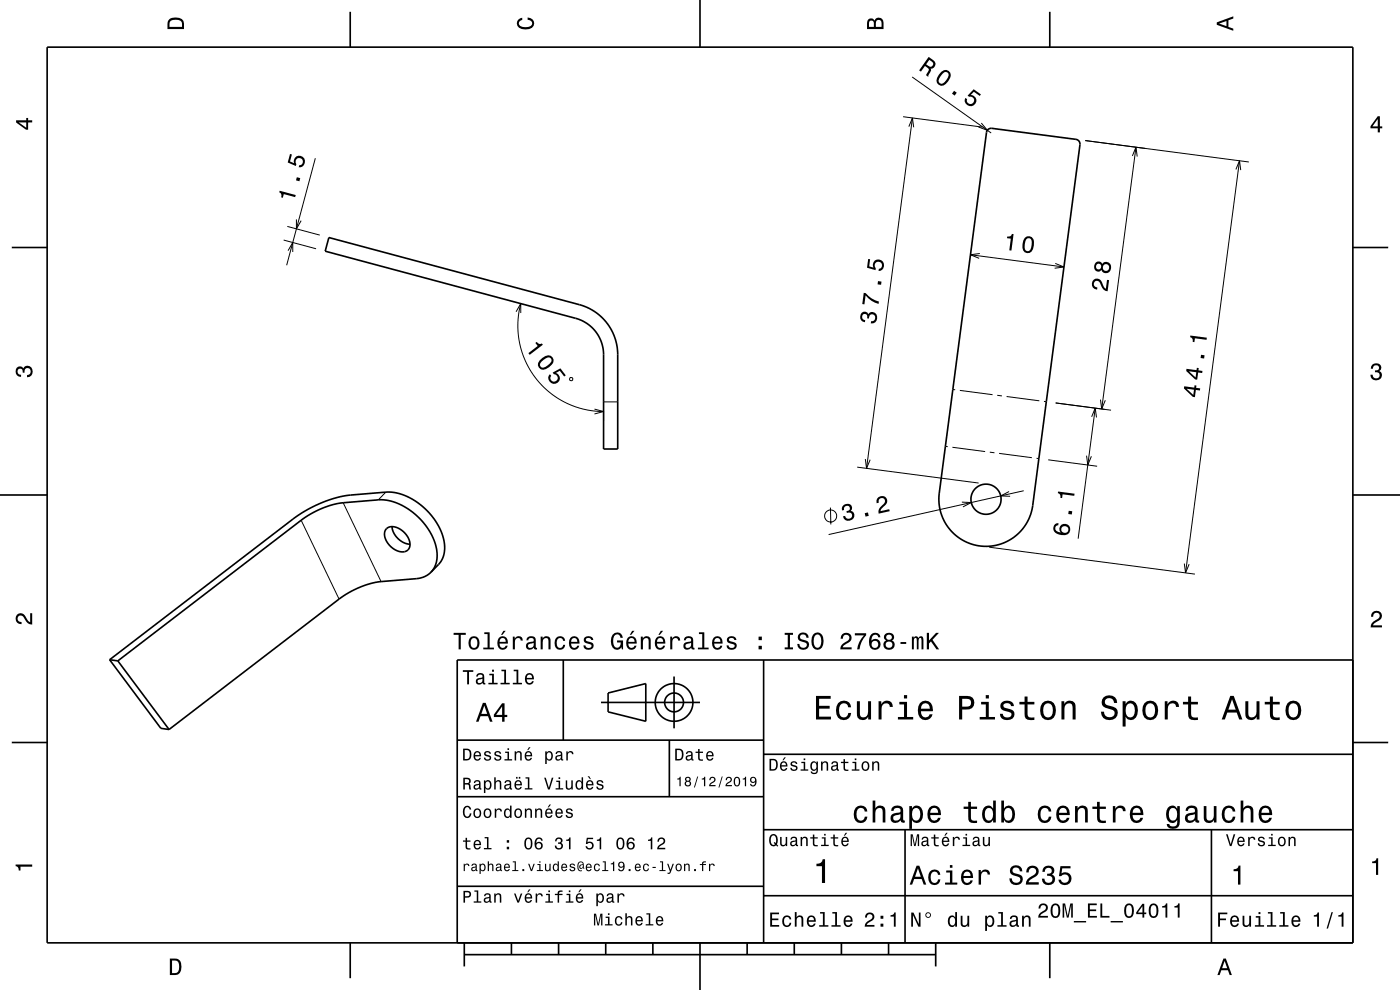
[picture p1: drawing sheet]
<svg xmlns="http://www.w3.org/2000/svg" width="297mm" height="210mm" viewBox="0 0 297 210" stroke-linecap="round" stroke-linejoin="round" font-family="sans-serif">
<g fill="none" stroke="#000" stroke-width=".21">
<path d="M193.5 16.3l16.8 11.9M66.9 33.6l-6.1 22.7M191.6 24.8l16.8 2.2M192.8 26.9l.8-1.9 .2 2M193.6 25l-9.8 74.3M208.2 26.1l1.3 1.5-1.9-.7M240.2 33.1l.8-1.9 .3 2M241 31.2l-7.3 55.6M243 31.5l-12.8-1.7 34.7 4.6M262.2 36l.7-1.9 .3 2M262.9 34.1l-11.4 87.4M60.2 50.9l6.9 1.9"/>
<path d="M61 48l6.8 1.9M61.1 53.2l1-1.8v2M62.9 46.5v2l1-1.7M205.9 54l19.8 2.6M207.9 53.8l-2 .2 1.8 .8M223.9 55.9l1.8 .7-2 .3M109.5 66.1l1-1.7v2M110.5 64.4l-.4 2-.2 1.9v2.3l.3 2 .6 2.2 .7 1.8 .9 1.8 1.1 1.6 1.5 1.8 1.4 1.3 1.9 1.3 1.7 1 1.8 .8 2 .6 1.9 .3 2.3 .2M120.9 80.2l.2-.1h.3l.1 .2v.3l-.5 .1zM126.1 86.8l1.9 .5-1.9 .5M128 87.2v2.1M128 85.2h3"/>
<path d="M181.8 99.1l25.8 3.4M183.6 97.4l.2 1.9 .8-1.8M200.6 94.7h.5M202 94.9l7 .9M202.1 82.6l.5 .1M203.6 82.8l7 .9M210 95.9l1 .1M211.6 83.9l.9 .1M212 96.2l6.9 .9M213.5 84.1l7 .9M219.9 97.2l.5 .1M221.5 85.1l.5 .1"/>
<path d="M222.4 97.5l10.3 1.4M224 85.5l11.7 1.5M230.5 96.7l.3 1.9 .7-1.8M231.6 88.4l.7-1.8 .3 2M232.3 86.6l-3.6 27.7M233.5 84.8l.2 2 .8-1.9M63.9 110.4l8 16.7M72.8 106.6l8 16.8M81.8 104.4l-1.5 1.6M176.2 107.7l.1 3.5M204.1 106.5l2 .1-1.8 .9M209.9 116.1l43.6 5.7"/>
<path d="M214.1 104.3l-1.8 .9 2 .1M217.2 104.1l-41.4 9.3M251.2 119.5l.3 2 .8-1.8"/>
<circle cx="176.2" cy="109.5" r="1.28"/>
</g>
<g fill="none" stroke="#000" stroke-width=".35">
<path d="M10 10h277v190h-277zM74.3 2.5v7.5M148.5 0v10M222.7 2.5v7.5M209.5 27.6l.4-.3 .5-.1 17.9 2.4 .5 .2 .3 .6-10 76.8a10 10 0 0 1-11.2 8.6 10 10 0 0 1-8.6-11.2l10-76.5zM2.5 52.5h7.5M69.8 50.4l53.1 14.2a11 11 0 0 1 8.1 10.6v20h-3v-20a8 8 0 0 0-5.9-7.7l-53.1-14.2zM287 52.5h7.5M0 105h10M82 112.2a2.71 2.71 0 0 1 3.6 .6 2.95 2.95 0 0 1 1 3.8 2.92 2.92 0 0 1-4-.9 2.74 2.74 0 0 1-.6-3.5zM83.2 111.7a4.3 4.3 0 0 0 3.8 3.7M287 105h10"/>
<path d="M23.3 139.9l10.8 14.6 1.8 .2M23.3 139.9l1.7 .3M91.4 121.4a6.4 6.4 0 0 0 .5-7.1l-1.5-2.7-2.2-2.4-2.4-1.7-2.5-1.1-2.6-.4-7.9 .6-2 .4-2.1 .7-2.2 1-2.3 1.4-39.2 30.1M91.4 121.4a4.8 4.8 0 0 1-3.1 1.4l-9.1 .8-3.1 1.1-2.6 1.3-37.6 28.7M91.4 121.4l1.6-1.7a6.4 6.4 0 0 0 .5-7.1l-1.4-2.4-1.9-2.3-2.6-1.9-2.5-1.2a8.4 8.4 0 0 0-3.3-.4l-7.6 .6-2 .4-3.8 1.2-4 2-2.1 1.4-39 29.9M119.5 140v17M162 140v60M287 140h-190v60M2.5 157.5h7.5M25 140.2l10.9 14.5M97 157h65M127.5 149h21"/>
<path d="M129 147l8-2v8l-8-2zM142 157v12M143 143.5v11M287 157.5h7.5M97 169h65M162 176h125M162 160h125M192 176v24M257 176v24M97 188h65M162 190h125M74.3 200v7.5"/>
<path d="M98.5 202.5h100M98.5 200v5M108.5 200v2.5M118.5 200v2.5M128.5 200v2.5M138.5 200v2.5M148.5 200v10M158.5 200v2.5M168.5 200v2.5M178.5 200v2.5M188.5 200v2.5M198.5 200v5"/>
<path d="M222.7 200v7.5"/>
<circle cx="209.2" cy="105.9" r="3.2"/>
<circle cx="143" cy="149" r="2"/>
<circle cx="143" cy="149" r="4"/>
</g>
<g fill="#000">
<path d="M36 4a2.18 2.18 0 0 0-.5 2.2h3.5v-1.2a1.43 1.43 0 0 0-1.7-1.3zM36.3 4.4a2.15 2.15 0 0 1 2.2 .3l.1 1h-2.6v-1z" fill-rule="evenodd"/>
<path d="M109.9 4.2l.9-.4v.4a.7 .7 0 0 0-.7 .5 .7 .7 0 0 0 .3 .8 1.7 1.7 0 0 0 2.5-.5 .9 .9 0 0 0-1-.8v-.5a1.24 1.24 0 0 1 1.4 1.1 1.24 1.24 0 0 1-1 1.4 2.22 2.22 0 0 1-2.5-.7l-.2-.5z" fill-rule="evenodd"/>
<path d="M184.2 4.2l-.3 .7v1.3h3.5v-1.3a.98 .98 0 0 0-.7-1.1 .98 .98 0 0 0-1.2 .6 .84 .84 0 0 0-1.3-.2zM184.5 4.5a.54 .54 0 0 1 .6-.1 .54 .54 0 0 1 .3 .6v.7h-1zM185.9 4.4a.62 .62 0 0 1 .8-.1 .62 .62 0 0 1 .3 .6v.8h-1.2z" fill-rule="evenodd"/>
<path d="M197 12.1l-2 2.8 .4 .3 .8-1.2a1.08 1.08 0 0 1 .8 .9l-.5 1.1 .4 .3 .6-1.4-.1-.3a.97 .97 0 0 0 1-.7 .97 .97 0 0 0-.4-1.2zM197.1 12.7a1.08 1.08 0 0 1 .9 .9 .6 .6 0 0 1-.5 .5 .6 .6 0 0 1-.6-.1l-.4-.4z" fill-rule="evenodd"/>
<path d="M199.7 15.2a2.28 2.28 0 0 0-.9 2.4 1.14 1.14 0 0 0 1.8 .2 2.31 2.31 0 0 0 1-2.4 1.15 1.15 0 0 0-1.9-.2zM200 15.6l.3-.3a.63 .63 0 0 1 .7 .1 .63 .63 0 0 1 .2 .6 2.71 2.71 0 0 1-1.5 1.8l-.5-.4a2.15 2.15 0 0 1 .8-1.8zM202.4 19.3l-.4 .6 .5 .4 .5-.6zM206.6 18.9l-1.3 1.4 .3 .2a.79 .79 0 0 1 1 .5 .79 .79 0 0 1-.6 1 .79 .79 0 0 1-.9-.7l.1-.3-.4-.2a1.21 1.21 0 0 0 .6 1.7 1.21 1.21 0 0 0 1.6-.9 1.21 1.21 0 0 0-1.1-1.4l.7-.7 1.2 .9 .3-.4z" fill-rule="evenodd"/>
<path d="M258.1 4.7v.6l3.5 1.2v-.4l-1-.4v-1.4l1-.4v-.4zM258.6 5l1.6-.5v1z" fill-rule="evenodd"/>
<path d="M3.4 25.5v.5l2.1 1.5h.5v-1.5h.8v-.5h-.8v-.5h-.4v.5zM4 26h1.6v1.1z" fill-rule="evenodd"/>
<path d="M292.3 24.7l-1.6 2.1v.4h1.6v.9h.4v-.9h.5v-.4h-.5v-2.1zM292.3 25.2v1.6h-1.1z" fill-rule="evenodd"/>
<path d="M59.3 40.5l-.1 .3a.77 .77 0 0 1 .5 1.1l.3 .1 .2-.8 2.4 .6 .1-.4zM63 37.6l-.2 .7 .7 .2 .2-.7zM61.5 32.7l-.5 1.8 1.8 .7 .1-.4a.8 .8 0 0 1 .1-1.2 .8 .8 0 0 1 1.2 .4 .8 .8 0 0 1-.7 1l-.1 .5a1.21 1.21 0 0 0 1.4-1.2 1.21 1.21 0 0 0-1.4-1.2 1.21 1.21 0 0 0-1 1.5l-.9-.4 .4-1.4z" fill-rule="evenodd"/>
<path d="M213.7 50.2l-.1 .3 .8 .1-.3 2.5 .5 .1 .4-3.5-.3-.1a.77 .77 0 0 1-1 .6zM217.4 50.4a2.68 2.68 0 0 0 0 3.1 1.14 1.14 0 0 0 1.7-.7 2.3 2.3 0 0 0-.2-2.5l-.5-.2h-.6zM217.7 50.8a.63 .63 0 0 1 .6-.3 .63 .63 0 0 1 .5 .4 2.71 2.71 0 0 1-.5 2.3h-.7a2.3 2.3 0 0 1 .1-2.4z" fill-rule="evenodd"/>
<path d="M113.6 72.7l.5 .7-2 1.5 .3 .4 2.8-2.2-.2-.2a.77 .77 0 0 1-1.1-.4zM114.5 76.5a1.14 1.14 0 0 0-.2 1.5 1.14 1.14 0 0 0 1.5 .3 2.3 2.3 0 0 0 1.6-2 1.14 1.14 0 0 0-1.7-.8zM114.9 76.7a2.17 2.17 0 0 1 1.7-.9l.4 .6a2.38 2.38 0 0 1-2.1 1.6l-.4-.6zM116.7 79.4a1.21 1.21 0 0 0 0 1.8 1.21 1.21 0 0 0 1.8-.4 1.21 1.21 0 0 0-.6-1.7l.9-.4 .9 1.2 .3-.3-1.1-1.5-1.7 .9 .3 .4a.8 .8 0 0 1 .9 .8 .8 .8 0 0 1-1 .7 .8 .8 0 0 1-.5-1.2z" fill-rule="evenodd"/>
<path d="M182.8 66.3a1.17 1.17 0 0 0-.3 1.2 1.17 1.17 0 0 0 1 .9v-.5a.62 .62 0 0 1-.7-.4 .62 .62 0 0 1 .4-.8 .62 .62 0 0 1 .8 .3l-.1 .5 .4 .1a.72 .72 0 0 1 .6-.9 .72 .72 0 0 1 .9 .6 .72 .72 0 0 1-.7 .8h-.3l-.1 .5a1.18 1.18 0 0 0 1.4-1.4 1.18 1.18 0 0 0-1.7-.8l-.2 .2a.86 .86 0 0 0-1.4-.3zM183.2 62.1l-.3 2.4 .5 .1 .2-1.9a5.2 5.2 0 0 0 2.8 1.8l.1-.5a5.3 5.3 0 0 1-2.8-1.8zM186.3 59.6l-.1 .7 .7 .1 .1-.7zM184.2 54.9l-.3 1.9 1.8 .5 .1-.4a.8 .8 0 0 1-.1-1.2 .8 .8 0 0 1 1.3 .2 .8 .8 0 0 1-.6 1.1v.5a1.21 1.21 0 0 0 1.2-1.4 1.21 1.21 0 0 0-1.5-1 1.21 1.21 0 0 0-.8 1.7l-.9-.3 .2-1.5z" fill-rule="evenodd"/>
<path d="M232 59.3a1.2 1.2 0 0 0-.3 1.3 1.2 1.2 0 0 0 1 .8l.1-.4a.71 .71 0 0 1-.8-.6 .71 .71 0 0 1 .6-.8 .71 .71 0 0 1 .8 .6 1.81 1.81 0 0 0 1.6 1.6l.3-2.4h-.4l-.3 1.8a2.24 2.24 0 0 1-1-1.6 1.1 1.1 0 0 0-1.6-.3zM232.5 55.7a1.05 1.05 0 0 0-.4 1.3 1.05 1.05 0 0 0 1.2 .6l.4-.3a1.11 1.11 0 0 0 1.4 .6 1.11 1.11 0 0 0 .6-1.5 1.03 1.03 0 0 0-.8-.8 1.03 1.03 0 0 0-1.1 .4l-.1-.2a.84 .84 0 0 0-1.2-.1zM233.9 56.8a.75 .75 0 0 1 1.5 0 .75 .75 0 0 1-1.5 0zM232.5 56.6a.6 .6 0 0 1 1.2 0 .6 .6 0 0 1-1.2 0z" fill-rule="evenodd"/>
<path d="M291.1 77.4a1.08 1.08 0 0 1 1.4-.2 1.08 1.08 0 0 1 .4 1.2l-.3 .3a1.06 1.06 0 0 1 .5 1.3 1.06 1.06 0 0 1-1.2 .7 1.1 1.1 0 0 1-1.2-1.2h.5a.71 .71 0 0 0 1 .8 .71 .71 0 0 0 .1-1.3h-.6v-.4a.61 .61 0 0 0 .8-.3 .61 .61 0 0 0-.2-.8 .61 .61 0 0 0-.9 .2l-.1 .5h-.5z" fill-rule="evenodd"/>
<path d="M3.6 78a.86 .86 0 0 1 1.4 .2 1.06 1.06 0 0 1 1.2-.6 1.06 1.06 0 0 1 .7 1.2 1.1 1.1 0 0 1-1.2 1.2v-.4a.71 .71 0 0 0 .8-1 .71 .71 0 0 0-1.3-.1v.6h-.4a.61 .61 0 0 0-.3-.8 .61 .61 0 0 0-.8 .2 .61 .61 0 0 0 .2 .8l.6 .2v.4a1.15 1.15 0 0 1-1.2-.6 1.15 1.15 0 0 1 .3-1.3z" fill-rule="evenodd"/>
<path d="M251.2 81.9v.5l1.9 1.8h.4l.2-1.5 .9 .1v-.4l-.8-.1v-.5l-.4-.1v.5zM251.7 82.5l1.6 .2-.2 1.1zM251.7 78.2l-.1 .5 1.9 1.8h.5l.2-1.5 .8 .1 .1-.4-.9-.1 .1-.5-.4-.1-.1 .5zM252.2 78.8l1.6 .2-.2 1.1zM254.8 75.3l-.1 .6 .7 .1 .1-.6zM252.5 71.2v.3a.77 .77 0 0 1 .5 1l.4 .1 .1-.8 2.5 .3v-.5z" fill-rule="evenodd"/>
<path d="M178.7 107.4l-.1 .9 .5-.1a.62 .62 0 0 1 .1-.8 .62 .62 0 0 1 .9 .1 .62 .62 0 0 1-.1 .8l-.4 .1 .1 .4a.72 .72 0 0 1 1 .2 .72 .72 0 0 1-.3 1 .72 .72 0 0 1-1-.3l-.1-.3-.5 .1a1.18 1.18 0 0 0 1.8 .9 1.18 1.18 0 0 0 .1-2h-.2a.9 .9 0 0 0 .1-1.2 .9 .9 0 0 0-1.1-.3zM183.4 108.9l.2 .7 .7-.2-.2-.7zM186.4 105.4a1.16 1.16 0 0 0-.4 1.3l.4-.1a.7 .7 0 0 1 .4-.9 .7 .7 0 0 1 .9 .3 .7 .7 0 0 1-.3 1 1.81 1.81 0 0 0-1 2l2.3-.6-.1-.4-1.8 .4a2.2 2.2 0 0 1 1.2-1.4 1.11 1.11 0 0 0-.1-1.5 1.11 1.11 0 0 0-1.5-.1z" fill-rule="evenodd"/>
<path d="M223.8 111.2a1.33 1.33 0 0 0-.2 1.4 1.33 1.33 0 0 0 1.2 .8 1.63 1.63 0 0 0 2.2-.9 1.15 1.15 0 0 0-1.4-1.4 1.15 1.15 0 0 0-.6 1.9 1.03 1.03 0 0 1-1.1-1 .59 .59 0 0 1 .6-.6l.1-.4zM225.2 112.4a.74 .74 0 0 1 1.4 0 .74 .74 0 0 1-1.4 0zM226.7 108.3l-.1 .7 .8 .1 .1-.7zM224.5 104.3l-.1 .3a.77 .77 0 0 1 .6 1l.3 .1 .1-.8 2.5 .3 .1-.5z" fill-rule="evenodd"/>
<path d="M3.6 130.4a1.22 1.22 0 0 1 2 .7l.4 .6 .4 .3v-1.9h.4v2.4a1.8 1.8 0 0 1-1.7-1.4 .71 .71 0 0 0-.9-.5 .71 .71 0 0 0-.5 .8 .71 .71 0 0 0 .9 .5v.5a1.18 1.18 0 0 1-1.2-.7 1.18 1.18 0 0 1 .2-1.3z" fill-rule="evenodd"/>
<path d="M96.2 134.2v.5h1.1v3h.5v-3h1v-.5zM99.7 135.3a1.53 1.53 0 0 0 .9 2.5 1.48 1.48 0 0 0 1.1-1.4 1.48 1.48 0 0 0-1.1-1.5l-.5 .1zM100 135.6a.67 .67 0 0 1 .7-.2 .67 .67 0 0 1 .5 .5 1.11 1.11 0 0 1-.6 1.5 1.17 1.17 0 0 1-.6-1.8zM102.7 134.1v.4h.7v2.9h-.9v.3h2.3v-.3h-.9v-3.3zM106.8 133.8l-.5 .9h.3l.7-.9zM105.8 135.3a1.54 1.54 0 0 0 .8 2.5 1.06 1.06 0 0 0 1.1-.8h-.4l-.3 .3-.3 .1a.76 .76 0 0 1-.7-.9h1.7a1.16 1.16 0 0 0-.4-1.3 1.16 1.16 0 0 0-1.5 .1zM106.2 135.5a.66 .66 0 0 1 .8-.1 .66 .66 0 0 1 .3 .7h-1.3zM108.8 135v2.7h.4v-1.5a.66 .66 0 0 1 .4-.8 .66 .66 0 0 1 .8 .3l.1 .2h.4a.89 .89 0 0 0-.7-.9 .89 .89 0 0 0-1 .5v-.5zM111.9 135.2l-.2 .6h.4a.55 .55 0 0 1 .7-.5 .55 .55 0 0 1 .3 .8h-.2a1 1 0 0 0-1 .2 1 1 0 0 0-.3 1.1 .93 .93 0 0 0 1.7 0l.1 .3 .5 .1v-.4h-.2v-1.6a1.02 1.02 0 0 0-1.8-.6zM112.1 136.7l1.1-.3a.77 .77 0 0 1-.2 .8 .77 .77 0 0 1-.9 .1zM114.7 135v2.7h.4v-1.5a.63 .63 0 0 1 .6-.9 .63 .63 0 0 1 .7 .8v1.6h.4v-1.7a.89 .89 0 0 0-.6-1 .89 .89 0 0 0-1.1 .5v-.5zM118 135.3a1.53 1.53 0 0 0 .8 2.5 1.06 1.06 0 0 0 1.1-1h-.4a.67 .67 0 0 1-.7 .6 .67 .67 0 0 1-.7-.6 1.12 1.12 0 0 1 .7-1.5 .59 .59 0 0 1 .7 .6h.4a1.09 1.09 0 0 0-.8-.9 1.09 1.09 0 0 0-1.1 .3zM121 135.3a1.54 1.54 0 0 0 .8 2.5 1.06 1.06 0 0 0 1.1-.8h-.5l-.2 .3-.4 .1a.76 .76 0 0 1-.6-.9h1.7a1.16 1.16 0 0 0-.5-1.3 1.16 1.16 0 0 0-1.4 .1zM121.3 135.5a.66 .66 0 0 1 .8-.1 .66 .66 0 0 1 .4 .7h-1.3zM124.1 135.2a.75 .75 0 0 0-.2 .8 .75 .75 0 0 0 .7 .5l.9 .3a.63 .63 0 0 1-.6 .7 .63 .63 0 0 1-.7-.6h-.4a1.07 1.07 0 0 0 1.2 .9 1.07 1.07 0 0 0 .9-1.2l-.4-.3-1.1-.4a.54 .54 0 0 1 .4-.6 .54 .54 0 0 1 .6 .5h.5a1.03 1.03 0 0 0-.7-.9 1.03 1.03 0 0 0-1.1 .3zM130 134.6a2.42 2.42 0 0 0 .4 3.1 1.11 1.11 0 0 0 1.4-.4l.1 .4h.3v-1.8h-1.3v.4h.8a.85 .85 0 0 1-1.1 1 2.04 2.04 0 0 1 0-2.6 .71 .71 0 0 1 1 .6h.5a1.2 1.2 0 0 0-.8-1.1 1.2 1.2 0 0 0-1.3 .4zM134.1 133.8l-.5 .9h.3l.7-.9zM133.1 135.3a1.54 1.54 0 0 0 .8 2.5 1.07 1.07 0 0 0 1.1-.8h-.4l-.2 .3-.4 .1a.76 .76 0 0 1-.7-.9h1.8a1.17 1.17 0 0 0-.5-1.3 1.17 1.17 0 0 0-1.5 .1zM133.5 135.5a.66 .66 0 0 1 .8-.1 .66 .66 0 0 1 .3 .7h-1.3zM135.9 135v2.7h.5v-1.5a.63 .63 0 0 1 .4-.8 .63 .63 0 0 1 .8 .4v1.9h.4v-1.7a.89 .89 0 0 0-.6-1 .89 .89 0 0 0-1 .5v-.5zM140.2 133.8l-.5 .9h.3l.7-.9zM139.2 135.3a1.55 1.55 0 0 0 .8 2.5 1.07 1.07 0 0 0 1.1-.8h-.4l-.3 .3-.3 .1a.76 .76 0 0 1-.7-.9h1.7a1.17 1.17 0 0 0-.4-1.3 1.17 1.17 0 0 0-1.5 .1zM139.6 135.5a.66 .66 0 0 1 .8-.1 .66 .66 0 0 1 .3 .7h-1.3zM142.2 135v2.7h.4v-1.5a.66 .66 0 0 1 .4-.8 .66 .66 0 0 1 .8 .3l.1 .2h.4a.89 .89 0 0 0-.7-.9 .89 .89 0 0 0-1 .5v-.5zM145.3 135.2l-.2 .6h.4a.55 .55 0 0 1 .7-.5 .55 .55 0 0 1 .3 .8h-.2a1 1 0 0 0-1 .2 1 1 0 0 0-.3 1.1 .93 .93 0 0 0 1.7 0l.1 .3 .5 .1v-.4h-.2v-1.6a1.02 1.02 0 0 0-.7-.9 1.02 1.02 0 0 0-1.1 .3zM145.5 136.7l1.1-.3a.77 .77 0 0 1-.2 .8 .77 .77 0 0 1-.9 .1l-.1-.3zM148.3 134.1v.4h.7v2.9h-.9v.3h2.2v-.3h-.9v-3.3zM151.4 135.3a1.54 1.54 0 0 0 .8 2.5 1.06 1.06 0 0 0 1-.8h-.4l-.2 .3-.4 .1a.76 .76 0 0 1-.7-.9h1.8a1.16 1.16 0 0 0-.5-1.3 1.16 1.16 0 0 0-1.4 .1zM151.7 135.5a.66 .66 0 0 1 .8-.1 .66 .66 0 0 1 .3 .7h-1.3zM154.4 135.2a.75 .75 0 0 0-.2 .8 .75 .75 0 0 0 .8 .5l.8 .3a.63 .63 0 0 1-.6 .7 .63 .63 0 0 1-.6-.6h-.5a1.07 1.07 0 0 0 1.2 .9 1.07 1.07 0 0 0 .9-1.2l-.4-.3-1.1-.4a.54 .54 0 0 1 .5-.6 .54 .54 0 0 1 .6 .5h.4a1.03 1.03 0 0 0-.7-.9 1.03 1.03 0 0 0-1.1 .3zM160.9 137v.7h.7v-.7zM160.9 135v.8h.7v-.8zM166.5 134.2v.5h.6v2.6h-.6v.4h1.7v-.4h-.6v-2.6h.6v-.5zM169.5 134.4a.96 .96 0 0 0-.2 1.1 .96 .96 0 0 0 .9 .6 .77 .77 0 0 1 .9 1 .84 .84 0 0 1-.9 .3 .84 .84 0 0 1-.6-.8h-.5a1.21 1.21 0 0 0 1.5 1.3 1.21 1.21 0 0 0 .8-1.8l-.8-.4a.71 .71 0 0 1-.9-.6 .7 .7 0 0 1 .8-.5 .7 .7 0 0 1 .6 .7h.4a1.16 1.16 0 0 0-.7-1.1 1.16 1.16 0 0 0-1.3 .2zM172.5 134.6a2.53 2.53 0 0 0 .4 3.1 1.21 1.21 0 0 0 1.7-.9 1.93 1.93 0 0 0-.9-2.6l-.8 .1zM173.1 134.7l.3-.1a1.7 1.7 0 0 1 .4 2.7l-.4 .1a1.12 1.12 0 0 1-.8-1.4l.1-.6zM178.7 134.5l-.4 1h.5a.7 .7 0 0 1 .5-.9 .7 .7 0 0 1 .9 .6 .7 .7 0 0 1-.5 .8 1.8 1.8 0 0 0-1.4 1.7h2.4v-.4h-1.9a2.22 2.22 0 0 1 1.4-1.1 1.13 1.13 0 0 0 .1-1.7 1.13 1.13 0 0 0-1.6 0zM181.3 134.3v.5h2a5.2 5.2 0 0 0-1.5 2.9h.5a5.3 5.3 0 0 1 1.5-3v-.4zM184.9 134.5a2.39 2.39 0 0 0 .2 3.2 1.16 1.16 0 0 0 1.5-.3 1.16 1.16 0 0 0-.2-1.5 1.16 1.16 0 0 0-1.5 0 1.02 1.02 0 0 1 .8-1.3 .58 .58 0 0 1 .6 .6h.5a1.12 1.12 0 0 0-.8-.9 1.12 1.12 0 0 0-1.1 .2zM184.8 136.7a.75 .75 0 0 1 1.5 0 .75 .75 0 0 1-1.5 0zM187.8 134.5a.83 .83 0 0 0 .2 1.4 1.11 1.11 0 0 0-.4 1.5 1.11 1.11 0 0 0 1.5 .4 1.03 1.03 0 0 0 .7-.9 1.03 1.03 0 0 0-.6-1 .89 .89 0 0 0 .4-1.1 .89 .89 0 0 0-1-.6zM187.9 136.8a.71 .71 0 0 1 1.4 0 .71 .71 0 0 1-1.4 0zM188 135.2a.6 .6 0 0 1 1.2 0 .6 .6 0 0 1-1.2 0zM191 136.2v.4h1.2v-.4zM193.5 135v2.7h.4v-2l.2-.3 .3-.1 .1 .3v2.1h.4v-2l.3-.4 .2 .1 .1 .4v1.9h.4v-1.8a.69 .69 0 0 0-.5-1l-.6 .4-.2-.2-.3-.2-.5 .4v-.3zM196.6 134.2v3.5h.5v-1.2l.4-.4 1.2 1.6h.5l-1.4-2 1.4-1.5h-.6l-1.5 1.7v-1.7z" fill-rule="evenodd"/>
<path d="M291.2 129.9a1.18 1.18 0 0 1 1.9 .3 1.18 1.18 0 0 1-1 1.7l-.5 .3-.3 .5h1.9v.4h-2.4a1.8 1.8 0 0 1 1.4-1.8 .71 .71 0 0 0 .5-.8 .71 .71 0 0 0-.9-.5 .71 .71 0 0 0-.5 .8h-.4z" fill-rule="evenodd"/>
<path d="M98.2 158.8v2.5h.9a1.37 1.37 0 0 0 .7-2.2 1.56 1.56 0 0 0-1.6-.3zM98.6 159.1a.98 .98 0 0 1 1.1 .7 .98 .98 0 0 1-.6 1.2h-.5zM100.7 159.6a1.04 1.04 0 0 0-.2 1.2 1.04 1.04 0 0 0 1 .5l.5-.5h-.3l-.4 .3a.54 .54 0 0 1-.5-.7h1.3a.83 .83 0 0 0-.4-.9 .83 .83 0 0 0-1 .1zM100.9 159.7l.2-.1a.47 .47 0 0 1 .5 .1 .47 .47 0 0 1 .1 .5h-.9zM102.9 159.5l-.2 .1a.69 .69 0 0 0 .9 .9l.2 .1a.43 .43 0 0 1-.4 .5 .43 .43 0 0 1-.4-.4h-.3a.74 .74 0 0 0 .9 .7 .74 .74 0 0 0 .5-1l-1-.4a.38 .38 0 0 1 .3-.5 .38 .38 0 0 1 .4 .4h.3a.78 .78 0 0 0-1.2-.4zM105.1 159.5l-.2 .1a.69 .69 0 0 0 .9 .9l.2 .1a.43 .43 0 0 1-.4 .5 .43 .43 0 0 1-.5-.4h-.3a.74 .74 0 0 0 .9 .7 .74 .74 0 0 0 .5-1l-.9-.4a.38 .38 0 0 1 .3-.5 .38 .38 0 0 1 .4 .4h.3a.77 .77 0 0 0-1.2-.4zM107.2 159.4v.3h.5v1.3h-.7v.3h1.6v-.3h-.6v-1.6zM107.7 158.7v.4h.3v-.4zM109.2 159.4v1.9h.3v-1.1a.45 .45 0 0 1 .4-.6 .45 .45 0 0 1 .5 .5v1.2h.3v-1.3a.63 .63 0 0 0-.5-.7 .63 .63 0 0 0-.7 .4v-.3zM112.2 158.5l-.4 .6h.3l.5-.6zM111.5 159.6a1.04 1.04 0 0 0-.2 1.2 1.04 1.04 0 0 0 1.1 .5l.5-.5h-.3l-.5 .3a.54 .54 0 0 1-.5-.7h1.3a.83 .83 0 0 0-.4-.9 .83 .83 0 0 0-1 .1zM111.8 159.7l.1-.1a.48 .48 0 0 1 .5 .1 .48 .48 0 0 1 .2 .5h-1zM115.7 159.4v2.7h.3v-1.1a.66 .66 0 0 0 .7 .4 .66 .66 0 0 0 .5-.6 .91 .91 0 0 0 0-1.1 .91 .91 0 0 0-1-.3l-.2 .3v-.3zM116.1 159.8a.45 .45 0 0 1 .5-.2 .45 .45 0 0 1 .3 .4 .65 .65 0 0 1 .1 .8 .65 .65 0 0 1-.7 .2 .98 .98 0 0 1-.2-1.2zM118.1 159.5l-.2 .4h.3a.39 .39 0 0 1 .4-.3 .39 .39 0 0 1 .3 .5h-.1a.65 .65 0 0 0-1 .4 .65 .65 0 0 0 .6 .9l.6-.3 .1 .2h.4v-.2l-.2-.1v-1.1a.72 .72 0 0 0-.5-.6 .72 .72 0 0 0-.7 .2zM118.2 160.6l.8-.3a.55 .55 0 0 1-.2 .7 .55 .55 0 0 1-.6 0zM120.1 159.4v1.9h.4v-1.1a.47 .47 0 0 1 .2-.6 .47 .47 0 0 1 .6 .2v.2h.4a.64 .64 0 0 0-.5-.7 .64 .64 0 0 0-.8 .4v-.3z" fill-rule="evenodd"/>
<path d="M98.2 142.2v.3h.9v2.7h.4v-2.7h.9v-.3zM101.3 143l-.3 .5h.4a.47 .47 0 0 1 .5-.4 .47 .47 0 0 1 .4 .6l-.2 .1a.84 .84 0 0 0-1 .2 .84 .84 0 0 0 0 1.1 .9 .9 0 0 0 1.3-.2l.1 .2 .5 .1v-.3l-.3-.1v-1.3a.87 .87 0 0 0-1.4-.5zM101.4 144.3l.9-.3a.66 .66 0 0 1-.1 .7 .66 .66 0 0 1-.8 .1zM103.8 142.9v.3h.6v1.6h-.8v.4h2v-.4h-.8v-1.9zM104.4 142.1v.4h.4v-.4zM106.4 142.1v.3h.6v2.4h-.8v.4h1.9v-.4h-.7v-2.7zM109 142.1v.3h.6v2.4h-.8v.4h1.9v-.4h-.7v-2.7zM111.6 143.1a1.32 1.32 0 0 0 .7 2.1 .9 .9 0 0 0 .9-.7h-.3l-.2 .3-.4 .1a.65 .65 0 0 1-.6-.8h1.6a1 1 0 0 0-.4-1.2 1 1 0 0 0-1.3 .2zM111.9 143.3a.57 .57 0 0 1 .7-.1 .57 .57 0 0 1 .3 .6h-1.2z" fill-rule="evenodd"/>
<path d="M102.4 149.1l-1.4 4h.5l.4-1.2h1.6l.4 1.2h.6l-1.5-4zM102.7 149.7l.7 1.7h-1.3zM106.5 149.2l-1.7 2.4v.5h1.7v1h.5v-1h.6v-.5h-.6v-2.4zM106.5 149.9v1.7h-1.3z" fill-rule="evenodd"/>
<path d="M143.2 158.8v2.5h.9a1.37 1.37 0 0 0 .7-2.2 1.56 1.56 0 0 0-1.6-.3zM143.6 159.1a.98 .98 0 0 1 1.1 .7 .98 .98 0 0 1-.6 1.2h-.5zM145.7 159.5l-.2 .4h.3a.39 .39 0 0 1 .5-.3 .39 .39 0 0 1 .3 .5h-.2a.65 .65 0 0 0-.9 .4 .65 .65 0 0 0 .5 .9l.7-.3v.2h.4v-.2l-.1-.1-.1-1.1a.73 .73 0 0 0-.4-.6 .73 .73 0 0 0-.8 .2zM145.8 160.6l.8-.3a.55 .55 0 0 1-.1 .7 .55 .55 0 0 1-.7 0zM148.1 158.9v.5h-.5v.3h.5v1.3a.75 .75 0 0 0 1 .4v-.3a.48 .48 0 0 1-.7-.3v-1.1h.7v-.3h-.7v-.5zM150 159.6a1.04 1.04 0 0 0-.2 1.2 1.04 1.04 0 0 0 1.1 .5l.5-.5h-.4l-.4 .3a.54 .54 0 0 1-.5-.7h1.3a.83 .83 0 0 0-.4-.9 .83 .83 0 0 0-1 .1zM150.3 159.7l.1-.1a.48 .48 0 0 1 .5 .1 .48 .48 0 0 1 .2 .5h-1z" fill-rule="evenodd"/>
<path d="M173.1 147.6v5h3.2v-.6h-2.5v-1.7h2.2v-.6h-2.2v-1.5h2.4v-.6zM177.8 149.2a2.59 2.59 0 0 0 .5 3.4 1.58 1.58 0 0 0 2.3-1.4h-.6a.95 .95 0 0 1-.9 1 .95 .95 0 0 1-1-.9 1.59 1.59 0 0 1 .9-2.1 .85 .85 0 0 1 .9 .8h.7a1.56 1.56 0 0 0-1.1-1.3 1.56 1.56 0 0 0-1.7 .5zM181.8 148.8v2.5a1.27 1.27 0 0 0 .9 1.4 1.27 1.27 0 0 0 1.5-.7v.6h.6v-3.8h-.6v2.2a.92 .92 0 0 1-.6 1.1 .92 .92 0 0 1-1.2-.4v-2.9zM186.4 148.8v3.8h.6v-2.2a.95 .95 0 0 1 .5-1.1 .95 .95 0 0 1 1.2 .3l.1 .4h.6a1.28 1.28 0 0 0-1-1.4 1.28 1.28 0 0 0-1.4 .8v-.6zM190.8 148.9v.5h1v2.7h-1.3v.5h3.2v-.5h-1.3v-3.2zM191.8 147.4v.8h.6v-.8zM195.1 149.2a2.62 2.62 0 0 0 .5 3.4 1.57 1.57 0 0 0 2.2-1.1h-.6l-.3 .5-.5 .2a1.08 1.08 0 0 1-1-1.3h2.5a1.66 1.66 0 0 0-.7-2 1.66 1.66 0 0 0-2.1 .3zM195.6 149.5a.94 .94 0 0 1 1.2-.2 .94 .94 0 0 1 .5 1h-1.9zM203.5 147.6v5h.6v-2.1h.8a1.47 1.47 0 0 0 1.8-1.2 1.47 1.47 0 0 0-1.5-1.7zM204.1 148.2a1.6 1.6 0 0 1 1.8 .5 .86 .86 0 0 1 0 .9 .86 .86 0 0 1-.9 .3h-.9zM208.1 148.9v.5h1v2.7h-1.3v.5h3.3v-.5h-1.3v-3.2zM209.1 147.4v.8h.7v-.8zM212.6 148.9a1.08 1.08 0 0 0-.3 1.2 1.08 1.08 0 0 0 1 .7l1.1 .4a.57 .57 0 0 1 .2 .6 .57 .57 0 0 1-.5 .4 .96 .96 0 0 1-1.4-.8h-.6a1.6 1.6 0 0 0 1.3 1.4 1.6 1.6 0 0 0 1.7-.8 1.13 1.13 0 0 0-1-1.6l-1.1-.3-.2-.4a.87 .87 0 0 1 .9-.5 .87 .87 0 0 1 .8 .6h.6a1.41 1.41 0 0 0-2.1-1.1zM217.4 147.8v1.1h-1.1v.5h1.1v2.6l.2 .4 .4 .3h1.4v-.5a.97 .97 0 0 1-1.4-.5v-2.3h1.4v-.5h-1.4v-1.1zM221.1 149.2a2.56 2.56 0 0 0 .5 3.4 1.72 1.72 0 0 0 1.8-.2 1.72 1.72 0 0 0 .6-1.7 1.7 1.7 0 0 0-.9-1.9 1.7 1.7 0 0 0-2 .4zM221.6 149.6a.96 .96 0 0 1 1-.4 .96 .96 0 0 1 .7 .8 1.59 1.59 0 0 1-1 2.2 1.19 1.19 0 0 1-1-1.5zM225.2 148.8v3.8h.6v-2.2a.97 .97 0 0 1 .5-1.1 .97 .97 0 0 1 1.1 .2l.1 .7v2.4h.7v-2.5a1.27 1.27 0 0 0-.9-1.4 1.27 1.27 0 0 0-1.5 .6v-.5zM234.1 147.9a1.38 1.38 0 0 0-.3 1.5 1.38 1.38 0 0 0 1.3 .9 1.25 1.25 0 0 1 1.4 .9 1.15 1.15 0 0 1-1.3 .9 1.15 1.15 0 0 1-1-1.1h-.7a1.8 1.8 0 0 0 1.7 1.8 1.8 1.8 0 0 0 1.9-1.6 1.46 1.46 0 0 0-1.5-1.4l-.6-.2a.83 .83 0 0 1-.5-1.1 .83 .83 0 0 1 1.2-.3l.5 .5 .1 .4h.7a1.67 1.67 0 0 0-1-1.6 1.67 1.67 0 0 0-1.9 .4zM238.2 148.8v5.3h.6v-2.1a1.32 1.32 0 0 0 1.4 .7 1.32 1.32 0 0 0 1.1-1.1 2.43 2.43 0 0 0-.8-2.8 1.21 1.21 0 0 0-1.7 .5v-.5zM239.1 149.6a.9 .9 0 0 1 .9-.4 .9 .9 0 0 1 .7 .8 1.61 1.61 0 0 1-.9 2.2 1.18 1.18 0 0 1-1-1.5zM242.8 149.2a2.56 2.56 0 0 0 .5 3.4 1.72 1.72 0 0 0 1.8-.2 1.72 1.72 0 0 0 .6-1.7 1.7 1.7 0 0 0-.9-1.9 1.7 1.7 0 0 0-2 .4zM243.3 149.6a.96 .96 0 0 1 1-.4 .96 .96 0 0 1 .7 .8 1.59 1.59 0 0 1-1 2.2 1.19 1.19 0 0 1-1-1.5zM247.1 148.8v3.8h.6v-2.2a.95 .95 0 0 1 .5-1.1 .95 .95 0 0 1 1.2 .3l.1 .4h.6a1.28 1.28 0 0 0-1-1.4 1.28 1.28 0 0 0-1.4 .8v-.6zM252 147.8v1.1h-1v.5h1l.1 2.6 .2 .4 .4 .3h1.4v-.5a.97 .97 0 0 1-1.4-.5v-2.3h1.4v-.5h-1.4v-1.1zM261 147.6l-1.8 5h.6l.6-1.4h2l.5 1.4h.7l-1.9-5zM261.4 148.3l.7 2.2h-1.5zM264.2 148.8v2.5a1.27 1.27 0 0 0 .9 1.4 1.27 1.27 0 0 0 1.5-.7v.6h.6v-3.8h-.6v2.2a.92 .92 0 0 1-.6 1.1 .92 .92 0 0 1-1.1-.4l-.1-2.9zM269.4 147.8v1.1h-1.1v.5h1.1v2.6l.2 .4 .4 .3 .7 .1 .8-.1v-.5a.97 .97 0 0 1-1.4-.5l-.1-2.3h1.5v-.5h-1.5v-1.1zM273.1 149.2a2.56 2.56 0 0 0 .6 3.4 1.72 1.72 0 0 0 1.8-.2 1.72 1.72 0 0 0 .6-1.7 1.7 1.7 0 0 0-.9-1.9 1.7 1.7 0 0 0-2.1 .4zM273.6 149.6a.96 .96 0 0 1 1-.4 .96 .96 0 0 1 .7 .8 1.59 1.59 0 0 1-.9 2.2 1.19 1.19 0 0 1-1.1-1.5z" fill-rule="evenodd"/>
<path d="M98.3 165v2.5h.3v-1.1l.8 .1 .2 1h.4l-.2-1.1-.3-.1a.69 .69 0 0 0 .3-.9 .69 .69 0 0 0-.7-.4zM98.6 165.3h.4a.43 .43 0 0 1 .5 .4 .43 .43 0 0 1-.5 .4h-.4zM100.7 165.6l-.2 .5h.3a.39 .39 0 0 1 .5-.4 .39 .39 0 0 1 .3 .6h-.2a.65 .65 0 0 0-.9 .4 .65 .65 0 0 0 .5 .8l.7-.3v.2l.4 .1v-.3h-.1l-.1-1.1a.73 .73 0 0 0-.4-.6 .73 .73 0 0 0-.8 .1zM100.8 166.7l.8-.2a.55 .55 0 0 1-.1 .6 .55 .55 0 0 1-.7 .1zM102.7 165.5v2.7h.3v-1a.66 .66 0 0 0 .7 .3 .66 .66 0 0 0 .5-.6 .91 .91 0 0 0 0-1 .91 .91 0 0 0-1-.3l-.2 .2v-.3zM103.1 165.9a.45 .45 0 0 1 .5-.1 .45 .45 0 0 1 .3 .4l.1 .3a.6 .6 0 0 1-.5 .8 .85 .85 0 0 1-.4-1.4zM104.8 164.9v2.6h.4v-1.1a.45 .45 0 0 1 .3-.7 .45 .45 0 0 1 .5 .6v1.2h.3v-1.3a.63 .63 0 0 0-.4-.7 .63 .63 0 0 0-.7 .3v-.9zM107.2 165.6l-.2 .5h.3a.39 .39 0 0 1 .5-.4 .39 .39 0 0 1 .3 .6h-.2a.65 .65 0 0 0-.9 .4 .65 .65 0 0 0 .5 .8l.7-.3v.2l.4 .1v-.3h-.1l-.1-1.1a.73 .73 0 0 0-.4-.6 .73 .73 0 0 0-.8 .1zM107.3 166.7l.8-.2a.55 .55 0 0 1-.1 .6 .55 .55 0 0 1-.7 .1zM109.5 164.8v.4h.3v-.4zM110.1 164.8v.4h.3v-.4zM109.3 165.7a1.04 1.04 0 0 0-.1 1.2 1.04 1.04 0 0 0 1 .6l.5-.6h-.3l-.4 .4a.54 .54 0 0 1-.5-.7h1.2a.83 .83 0 0 0-.3-1 .83 .83 0 0 0-1.1 .1zM109.6 165.9l.1-.1a.47 .47 0 0 1 .5 .1 .47 .47 0 0 1 .2 .4h-.9zM111.5 164.9v.2h.5v2.1h-.7v.3h1.6v-.3h-.6v-2.3zM115.4 165l.9 2.5h.3l.8-2.5h-.3l-.7 2.1-.6-2.1zM118 165.6v.3h.5v1.3h-.6v.3h1.6v-.3h-.7v-1.6zM118.5 164.9v.3h.3v-.3zM120 165.5v1.3a.63 .63 0 0 0 .5 .7 .63 .63 0 0 0 .7-.3v.3h.3v-2h-.3v1.2a.46 .46 0 0 1-.3 .5 .46 .46 0 0 1-.6-.2v-1.5zM122.3 165.7a1.06 1.06 0 0 0-.2 1.1 1.06 1.06 0 0 0 .9 .7l.4-.3v.3h.3v-2.6h-.3v.9a.63 .63 0 0 0-1.1-.1zM122.5 165.9a.44 .44 0 0 1 .5-.1 .44 .44 0 0 1 .3 .4 .65 .65 0 0 1 .1 .7 .65 .65 0 0 1-.7 .3l-.3-.4zM124.7 164.7l.5 .6h.2l-.4-.6zM124.5 165.7a1.04 1.04 0 0 0-.2 1.2 1.04 1.04 0 0 0 1.1 .6l.5-.6h-.3l-.5 .4a.54 .54 0 0 1-.5-.7h1.3a.83 .83 0 0 0-.3-1 .83 .83 0 0 0-1.1 .1zM124.8 165.9l.1-.1a.47 .47 0 0 1 .5 .1 .47 .47 0 0 1 .2 .4h-1zM126.7 165.6l-.1 .2a.69 .69 0 0 0 .8 .9l.3 .1a.43 .43 0 0 1-.4 .5 .43 .43 0 0 1-.5-.4h-.3a.74 .74 0 0 0 .9 .7 .74 .74 0 0 0 .5-1.1l-1-.3a.38 .38 0 0 1 .3-.5 .38 .38 0 0 1 .5 .4l.3-.1a.77 .77 0 0 0-1.3-.4z" fill-rule="evenodd"/>
<path d="M98.8 177.7v.6h-.6v.3h.6v1.2a.75 .75 0 0 0 1 .4v-.3a.49 .49 0 0 1-.7-.2v-1.1h.7v-.3h-.7v-.6zM100.7 178.4a1.04 1.04 0 0 0-.2 1.2 1.04 1.04 0 0 0 1 .6l.5-.6h-.3l-.4 .3a.54 .54 0 0 1-.5-.6h1.3a.83 .83 0 0 0-.4-1 .83 .83 0 0 0-1 .1zM100.9 178.6l.2-.1a.47 .47 0 0 1 .5 0 .47 .47 0 0 1 .1 .5h-.9zM102.8 177.6v.2h.5v2.1h-.6v.3h1.6v-.3h-.7v-2.3zM107.5 179.6v.6h.5v-.6zM107.5 178.2v.6h.5v-.6zM111.4 178a1.44 1.44 0 0 0 .7 2.2 1.45 1.45 0 0 0 .6-2.2 .79 .79 0 0 0-1.3 0zM111.9 178h.4a1.71 1.71 0 0 1 0 1.9h-.4a1.69 1.69 0 0 1 0-1.9zM113.8 177.8a1.72 1.72 0 0 0 .1 2.3 .83 .83 0 0 0 1.1-.2 .83 .83 0 0 0-.1-1.1 .83 .83 0 0 0-1.1 0 .74 .74 0 0 1 .5-.9l.4 .1 .1 .3h.3a.8 .8 0 0 0-.5-.6 .8 .8 0 0 0-.8 .1zM113.7 179.4a.55 .55 0 0 1 1.1 0 .55 .55 0 0 1-1.1 0zM118 177.8l-.2 .7h.3a.44 .44 0 0 1 .2-.6 .44 .44 0 0 1 .6 .2 .44 .44 0 0 1-.2 .6h-.3v.3a.52 .52 0 0 1 .7 .3 .52 .52 0 0 1-.4 .7 .52 .52 0 0 1-.6-.4l-.1-.2h-.3a.84 .84 0 0 0 1.1 .8 .84 .84 0 0 0 .4-1.3l-.2-.1a.72 .72 0 0 0 .1-1.1 .72 .72 0 0 0-1.1 .1zM120.1 178.1v.3h.6v1.8h.3v-2.6h-.2a.55 .55 0 0 1-.7 .5zM124.5 177.7l-.2 1.3h.3a.57 .57 0 0 1 .9-.1 .57 .57 0 0 1-.1 .9 .57 .57 0 0 1-.9-.3h-.3a.86 .86 0 0 0 1.1 .8 .86 .86 0 0 0 .6-1.2 .86 .86 0 0 0-1.3-.4l.1-.7h1.1v-.3zM126.6 178.1v.3h.6v1.8h.3v-2.6h-.2a.55 .55 0 0 1-.7 .5zM131 178a1.44 1.44 0 0 0 .6 2.2 1.45 1.45 0 0 0 .7-2.2 .79 .79 0 0 0-1.3 0zM131.4 178h.5a1.69 1.69 0 0 1 0 1.9h-.5a1.71 1.71 0 0 1 0-1.9zM133.3 177.8a1.71 1.71 0 0 0 .1 2.3 .83 .83 0 0 0 1.1-.2 .83 .83 0 0 0-.1-1.1 .83 .83 0 0 0-1.1 0 .74 .74 0 0 1 .6-.9l.3 .1 .1 .3h.3a.79 .79 0 0 0-.5-.6 .79 .79 0 0 0-.8 .1zM133.3 179.4a.53 .53 0 0 1 1 0 .53 .53 0 0 1-1 0zM137.5 178.1v.3h.6v1.8h.3v-2.6h-.3a.55 .55 0 0 1-.6 .5zM139.7 177.9l-.2 .6h.3a.5 .5 0 0 1 .4-.6 .5 .5 0 0 1 .6 .4 .5 .5 0 0 1-.4 .6l-.2 .1a1.18 1.18 0 0 0-.8 1.2h1.7v-.4h-1.3l.6-.5a.83 .83 0 0 0 .6-1.2 .83 .83 0 0 0-1.3-.2z" fill-rule="evenodd"/>
<path d="M98.4 171.2a1.45 1.45 0 0 0 .7 2.3 .94 .94 0 0 0 .9-1h-.3a.59 .59 0 0 1-.8 .7 1.31 1.31 0 0 1 .2-2l.3 .1 .2 .4h.4a.85 .85 0 0 0-.6-.8 .85 .85 0 0 0-1 .3zM100.6 171.7a1.04 1.04 0 0 0-.1 1.3 1.04 1.04 0 0 0 1.1 .5 1.04 1.04 0 0 0 .5-1.3 1.04 1.04 0 0 0-1.2-.7zM100.9 171.9a.48 .48 0 0 1 .5-.1 .48 .48 0 0 1 .3 .4 .66 .66 0 0 1 0 .7 .66 .66 0 0 1-.7 .3 .98 .98 0 0 1-.1-1.3zM102.8 171.7a1.04 1.04 0 0 0-.2 1.3 1.04 1.04 0 0 0 1.2 .5 1.04 1.04 0 0 0 .5-1.3 1.04 1.04 0 0 0-1.2-.7zM103 171.9a.48 .48 0 0 1 .5-.1 .48 .48 0 0 1 .4 .4 .66 .66 0 0 1 0 .7 .66 .66 0 0 1-.7 .3 .97 .97 0 0 1-.2-1.3zM105 171.5v2h.3v-1.1a.47 .47 0 0 1 .2-.6 .47 .47 0 0 1 .6 .2l.1 .1h.3a.64 .64 0 0 0-.5-.6 .64 .64 0 0 0-.7 .4v-.4zM107.1 171.7a1.06 1.06 0 0 0-.2 1.2 1.06 1.06 0 0 0 .9 .6l.4-.3v.3h.3v-2.6h-.3v.9a.63 .63 0 0 0-1.1-.1zM107.4 171.9a.44 .44 0 0 1 .4-.1 .44 .44 0 0 1 .4 .4 .65 .65 0 0 1 0 .7 .65 .65 0 0 1-.7 .3l-.2-.4zM109.3 171.7a1.04 1.04 0 0 0-.1 1.3 1.04 1.04 0 0 0 1.1 .5 1.04 1.04 0 0 0 .5-1.3 1.04 1.04 0 0 0-1.2-.7zM109.5 171.9a.48 .48 0 0 1 .6-.1 .48 .48 0 0 1 .3 .4 .66 .66 0 0 1 0 .7 .66 .66 0 0 1-.7 .3 .98 .98 0 0 1-.2-1.3zM111.4 171.5v2h.3v-1.1a.45 .45 0 0 1 .3-.7 .45 .45 0 0 1 .5 .6v1.2h.4v-1.3a.63 .63 0 0 0-.5-.7 .63 .63 0 0 0-.7 .3v-.3zM113.5 171.5v2h.3v-1.1a.45 .45 0 0 1 .3-.6 .45 .45 0 0 1 .6 .2v1.5h.3v-1.3a.63 .63 0 0 0-.4-.7 .63 .63 0 0 0-.8 .3v-.3zM116.5 170.7l-.3 .6h.2l.5-.6zM115.9 171.7a1.04 1.04 0 0 0-.2 1.2 1.04 1.04 0 0 0 1 .6l.5-.6h-.3l-.4 .4a.54 .54 0 0 1-.5-.7h1.2a.83 .83 0 0 0-.3-1 .83 .83 0 0 0-1 .1zM116.1 171.9l.2-.1a.47 .47 0 0 1 .4 .1 .47 .47 0 0 1 .2 .4h-.9zM118 171.7a1.04 1.04 0 0 0-.2 1.2 1.04 1.04 0 0 0 1.1 .6l.5-.6h-.3l-.5 .4a.53 .53 0 0 1-.5-.7h1.3a.83 .83 0 0 0-.3-1 .83 .83 0 0 0-1.1 .1zM118.3 171.9l.1-.1a.47 .47 0 0 1 .5 .1 .47 .47 0 0 1 .2 .4h-1zM120.2 171.6l-.1 .2a.69 .69 0 0 0 .8 .9l.3 .1a.43 .43 0 0 1-.4 .5 .43 .43 0 0 1-.5-.4h-.3a.74 .74 0 0 0 .9 .7 .74 .74 0 0 0 .5-1.1l-1-.3a.38 .38 0 0 1 .3-.5 .38 .38 0 0 1 .5 .3h.3a.77 .77 0 0 0-1.3-.4z" fill-rule="evenodd"/>
<path d="M143.7 165.1v.3h.4v1.4h.3v-2zM145.5 164.9l-.2 .5 .3 .3a.62 .62 0 0 0-.1 .9 .62 .62 0 0 0 .9 0 .62 .62 0 0 0-.1-.9 .58 .58 0 0 0 0-.9 .58 .58 0 0 0-.8 .1zM145.5 166.2a.41 .41 0 0 1 .8 0 .41 .41 0 0 1-.8 0zM145.6 165.3a.35 .35 0 0 1 .7 0 .35 .35 0 0 1-.7 0zM147.9 164.7l-.7 2.3h.2l.7-2.3zM148.9 165.1v.3h.4v1.4h.3v-2zM150.7 164.9l-.2 .6h.2a.4 .4 0 0 1 .3-.5 .4 .4 0 0 1 .5 .3 .4 .4 0 0 1-.3 .5l-.1 .1a.95 .95 0 0 0-.7 .9h1.4v-.3h-1.1l.5-.4a.67 .67 0 0 0 .5-1 .67 .67 0 0 0-1-.2zM153.1 164.7l-.7 2.3h.2l.7-2.3zM154.1 164.9l-.2 .6h.3a.4 .4 0 0 1 .3-.5 .4 .4 0 0 1 .5 .3 .4 .4 0 0 1-.3 .5l-.2 .1a.93 .93 0 0 0-.6 .9h1.4v-.3h-1.1l.5-.4a.67 .67 0 0 0 .5-1 .67 .67 0 0 0-1.1-.2zM155.8 165a1.15 1.15 0 0 0 .5 1.8 1.16 1.16 0 0 0 .5-1.8 .63 .63 0 0 0-1 0zM156.1 165.1l.2-.1a.98 .98 0 0 1 0 1.6l-.2-.1-.2-.3v-.7zM157.6 165.1v.3h.4v1.4h.3v-2zM159.3 165a.66 .66 0 0 0 0 .9 .66 .66 0 0 0 .9 0 .58 .58 0 0 1-.5 .7l-.2-.1-.1-.2h-.3a.7 .7 0 0 0 .9 .5 .7 .7 0 0 0 .5-.8 .81 .81 0 0 0-.2-1 .81 .81 0 0 0-1 0zM159.4 165.4a.42 .42 0 0 1 .8 0 .42 .42 0 0 1-.8 0z" fill-rule="evenodd"/>
<path d="M163.2 161v2.5h.9a1.37 1.37 0 0 0 .7-2.2 1.58 1.58 0 0 0-1.6-.3zM163.6 161.3a.98 .98 0 0 1 1.1 .7 .98 .98 0 0 1-.6 1.2h-.5zM166.4 160.7l-.4 .6h.2l.5-.6zM165.7 161.7a1.04 1.04 0 0 0-.2 1.2 1.04 1.04 0 0 0 1 .6l.5-.6h-.3l-.4 .4a.54 .54 0 0 1-.5-.7h1.3a.83 .83 0 0 0-.4-1 .83 .83 0 0 0-1 .1zM165.9 161.9l.2-.1a.48 .48 0 0 1 .5 .1 .48 .48 0 0 1 .1 .4h-.9zM167.9 161.6l-.2 .2a.68 .68 0 0 0 .9 .9l.2 .1a.43 .43 0 0 1-.4 .5 .43 .43 0 0 1-.4-.4h-.3a.74 .74 0 0 0 .9 .7 .74 .74 0 0 0 .5-1.1l-1-.3a.38 .38 0 0 1 .3-.5 .38 .38 0 0 1 .4 .4l.3-.1a.78 .78 0 0 0-1.2-.4zM170 161.6v.3h.5v1.3h-.7v.3h1.7v-.3h-.7v-1.6zM170.5 160.9v.3h.3v-.3zM172.1 161.7a1.06 1.06 0 0 0-.2 1.2 1.06 1.06 0 0 0 .9 .6l.4-.3a.52 .52 0 0 1-.2 .7 .52 .52 0 0 1-.7-.3h-.3a.78 .78 0 0 0 .9 .6 .78 .78 0 0 0 .6-.8v-1.9h-.3v.4l-.2-.3a.64 .64 0 0 0-.9 .1zM172.4 161.9a.45 .45 0 0 1 .4-.1 .45 .45 0 0 1 .4 .4 .65 .65 0 0 1 0 .7 .65 .65 0 0 1-.7 .3l-.2-.4zM174.2 161.5v2h.3v-1.1a.45 .45 0 0 1 .3-.6 .45 .45 0 0 1 .5 .2l.1 1.5h.3v-1.3a.63 .63 0 0 0-.5-.7 .63 .63 0 0 0-.7 .3v-.3zM176.6 161.6l-.2 .5h.3a.39 .39 0 0 1 .4-.4 .39 .39 0 0 1 .3 .6h-.1a.65 .65 0 0 0-1 .4 .65 .65 0 0 0 .6 .8l.6-.3 .1 .2 .4 .1-.2-.4v-1a.73 .73 0 0 0-1.2-.5zM176.7 162.7l.8-.2a.55 .55 0 0 1-.2 .6 .55 .55 0 0 1-.6 .1zM178.9 161v.6h-.5v.3h.5l.1 1.3a.75 .75 0 0 0 1 .3v-.3a.48 .48 0 0 1-.7-.2v-1.1h.7v-.3h-.7v-.6zM180.8 161.6v.3h.5v1.3h-.6v.3h1.6v-.3h-.6v-1.6zM181.3 160.9v.3h.4v-.3zM183 161.7a1.04 1.04 0 0 0-.2 1.3 1.04 1.04 0 0 0 1.2 .5 1.04 1.04 0 0 0 .4-1.3 1.04 1.04 0 0 0-1.2-.7zM183.2 161.9a.48 .48 0 0 1 .5-.1 .48 .48 0 0 1 .4 .4 .66 .66 0 0 1 0 .7 .66 .66 0 0 1-.7 .3 .98 .98 0 0 1-.2-1.3zM185 161.5v2h.3v-1.1a.45 .45 0 0 1 .3-.6 .45 .45 0 0 1 .6 .2v1.5h.3v-1.3a.63 .63 0 0 0-.4-.7 .63 .63 0 0 0-.8 .3v-.3z" fill-rule="evenodd"/>
<path d="M163.4 177.2a1.45 1.45 0 0 0 .7 2.3l.5-.2 .3 .3 .2-.2-.3-.3a1.53 1.53 0 0 0-.5-2.2l-.6 .1zM163.8 177.3l.3-.1a1.21 1.21 0 0 1 .5 1.7l-.3-.3-.2 .2 .3 .3a.45 .45 0 0 1-.7-.1 1.62 1.62 0 0 1 .1-1.7zM165.5 177.5v1.3a.63 .63 0 0 0 .4 .7 .63 .63 0 0 0 .8-.3v.3h.3v-2h-.3v1.2a.46 .46 0 0 1-.3 .5 .46 .46 0 0 1-.6-.2v-1.5zM167.9 177.6l-.2 .5h.3a.39 .39 0 0 1 .5-.4 .39 .39 0 0 1 .2 .6h-.1a.65 .65 0 0 0-.9 .4 .65 .65 0 0 0 .5 .8l.6-.3 .1 .2 .4 .1v-.3h-.2v-1.1a.73 .73 0 0 0-1.2-.5zM168 178.7l.8-.2a.55 .55 0 0 1-.2 .6 .55 .55 0 0 1-.6 .1zM169.8 177.5v2h.4v-1.1a.45 .45 0 0 1 .2-.6 .45 .45 0 0 1 .6 .2v1.5h.3v-1.3a.63 .63 0 0 0-.4-.7 .63 .63 0 0 0-.8 .3v-.3zM172.4 177v.6h-.5v.3h.5l.1 1.3a.75 .75 0 0 0 1 .3v-.3a.49 .49 0 0 1-.7-.2v-1.1h.7v-.3h-.7v-.6zM174.3 177.6v.3h.5v1.3h-.6v.3h1.6v-.3h-.6v-1.6zM174.8 176.9v.3h.4v-.3zM176.8 177v.6h-.6v.3h.6v1.3a.74 .74 0 0 0 1 .3v-.3a.49 .49 0 0 1-.7-.2v-1.1h.7v-.3h-.7v-.6zM179.4 176.7l-.4 .6h.2l.5-.6zM178.7 177.7a1.04 1.04 0 0 0-.2 1.2 1.04 1.04 0 0 0 1 .6l.5-.6h-.3l-.4 .4a.54 .54 0 0 1-.5-.7h1.3a.83 .83 0 0 0-.4-1 .83 .83 0 0 0-1 .1zM178.9 177.9l.2-.1a.48 .48 0 0 1 .5 .1 .48 .48 0 0 1 .1 .4h-.9z" fill-rule="evenodd"/>
<path d="M181.5 171.4a1.96 1.96 0 0 0 1.1 3.2 1.36 1.36 0 0 0 1.4-1.4h-.5a.86 .86 0 0 1-.9 .9 .86 .86 0 0 1-.8-.8 1.43 1.43 0 0 1 .8-1.9 .77 .77 0 0 1 .8 .7h.6a1.41 1.41 0 0 0-1-1.2 1.41 1.41 0 0 0-1.5 .5zM185.1 169.8v4.7h.6v-2a.81 .81 0 0 1 .5-1 .81 .81 0 0 1 1 .4l.1 2.6h.5v-2.3a1.13 1.13 0 0 0-.7-1.3 1.13 1.13 0 0 0-1.4 .6v-1.7zM189.4 171.2l-.3 .3v.5h.5a.71 .71 0 0 1 .8-.7 .71 .71 0 0 1 .5 1l-.2 .1a1.47 1.47 0 0 0-1.8 1.2 .93 .93 0 0 0 1.1 1l.6-.2 .5-.4 .1 .4 .7 .1v-.5h-.3v-2.1a1.31 1.31 0 0 0-2.2-.7zM189.6 173.1l1.4-.4a.99 .99 0 0 1-.2 1.1 .99 .99 0 0 1-1.2 .1l-.1-.4zM192.9 171v4.8h.6v-1.9a1.19 1.19 0 0 0 1.3 .7 1.19 1.19 0 0 0 .9-1.1 1.94 1.94 0 0 0-1.2-2.6 1.07 1.07 0 0 0-1 .6v-.5zM193.7 171.7a.81 .81 0 0 1 .9-.3 .81 .81 0 0 1 .6 .7 1.45 1.45 0 0 1-.8 2 1.52 1.52 0 0 1-.7-2.4zM197.1 171.4a1.98 1.98 0 0 0 1.1 3.2 1.36 1.36 0 0 0 1.4-1.1h-.6l-.3 .4-.5 .2a.97 .97 0 0 1-.9-1.2h2.3a1.5 1.5 0 0 0-.6-1.8 1.5 1.5 0 0 0-1.9 .3zM197.6 171.6a.85 .85 0 0 1 1-.1 .85 .85 0 0 1 .4 .9h-1.7zM205.4 170.1v1h-1v.5h1v2.3l.2 .4 .4 .2 .6 .1h.7v-.5a.88 .88 0 0 1-1.3-.5v-2h1.3v-.5h-1.3v-1zM208.7 171.4a2.43 2.43 0 0 0 .4 3.1 1.12 1.12 0 0 0 1.6-.6v.6h.6v-4.7h-.6v1.7a1.14 1.14 0 0 0-2-.1zM209.2 171.7a.8 .8 0 0 1 .8-.3 .8 .8 0 0 1 .6 .7 1.43 1.43 0 0 1-.8 2 1.52 1.52 0 0 1-.6-2.4zM212.4 169.8v4.7h.6v-.6a1.19 1.19 0 0 0 1.3 .7 1.19 1.19 0 0 0 .9-1.1 1.93 1.93 0 0 0-1.2-2.6l-.6 .1-.4 .5v-1.7zM213.2 171.7a.81 .81 0 0 1 .9-.3 .81 .81 0 0 1 .6 .7 1.45 1.45 0 0 1-.8 2 1.52 1.52 0 0 1-.7-2.4zM220.5 171.4a1.96 1.96 0 0 0 1.1 3.2 1.36 1.36 0 0 0 1.4-1.4h-.5a.86 .86 0 0 1-.8 .9 .86 .86 0 0 1-.9-.8 1.43 1.43 0 0 1 .8-1.9 .77 .77 0 0 1 .9 .7h.5a1.41 1.41 0 0 0-.9-1.2 1.41 1.41 0 0 0-1.6 .5zM224.5 171.4a1.98 1.98 0 0 0 1 3.2 1.36 1.36 0 0 0 1.4-1.1h-.6l-.3 .4-.4 .2a.97 .97 0 0 1-.9-1.2h2.2a1.5 1.5 0 0 0-.6-1.8 1.5 1.5 0 0 0-1.8 .3zM224.9 171.6a.85 .85 0 0 1 1-.1 .85 .85 0 0 1 .4 .9h-1.6zM228.1 171v3.5h.5v-2a.82 .82 0 0 1 .5-1 .82 .82 0 0 1 1.1 .4v2.6h.6v-2.3a1.14 1.14 0 0 0-.8-1.3 1.14 1.14 0 0 0-1.4 .6v-.5zM232.7 170.1v1h-1v.5h1l.1 2.3 .1 .4 .4 .2 1.3 .1v-.5a.87 .87 0 0 1-1.3-.5v-2h1.3v-.5h-1.3v-1zM236.1 171v3.5h.6v-2a.85 .85 0 0 1 .4-1 .85 .85 0 0 1 1.1 .3v.3h.6a1.15 1.15 0 0 0-.9-1.2 1.15 1.15 0 0 0-1.3 .7v-.6zM240.1 171.4a1.98 1.98 0 0 0 1 3.2 1.36 1.36 0 0 0 1.4-1.1h-.6l-.3 .4-.4 .2a.97 .97 0 0 1-.9-1.2h2.3a1.5 1.5 0 0 0-.7-1.8 1.5 1.5 0 0 0-1.8 .3zM240.5 171.6a.85 .85 0 0 1 1-.1 .85 .85 0 0 1 .5 .9h-1.7zM247.7 171.4a2.43 2.43 0 0 0 .5 3.1 1.17 1.17 0 0 0 1.5-.6 .99 .99 0 0 1-.8 1.4l-.6-.1-.2-.4h-.6a1.04 1.04 0 0 0 1.3 1 1.27 1.27 0 0 0 1.5-1.5v-3.3h-.6v.6l-.4-.6a1.15 1.15 0 0 0-1.6 .4zM248.2 171.7a.82 .82 0 0 1 .9-.3 .82 .82 0 0 1 .6 .7 1.42 1.42 0 0 1-.9 2 1.54 1.54 0 0 1-.6-2.4zM251.9 171.2l-.3 .3-.1 .5h.5a.71 .71 0 0 1 .9-.7 .71 .71 0 0 1 .5 1l-.3 .1a1.46 1.46 0 0 0-1.7 1.2 .93 .93 0 0 0 1 1l.6-.2 .6-.4 .1 .4 .7 .1v-.5h-.3v-2.1a1.31 1.31 0 0 0-2.2-.7zM252.1 173.1l1.4-.4a.99 .99 0 0 1-.3 1.1 .99 .99 0 0 1-1.1 .1l-.2-.4zM255.4 171v2.3a1.14 1.14 0 0 0 .8 1.2 1.14 1.14 0 0 0 1.3-.6v.6h.6v-3.5h-.6v2a.83 .83 0 0 1-.5 1 .83 .83 0 0 1-1-.4l-.1-2.6zM259.6 171.4a1.96 1.96 0 0 0 1.1 3.2 1.36 1.36 0 0 0 1.4-1.4h-.6a.86 .86 0 0 1-.8 .9 .86 .86 0 0 1-.9-.8 1.43 1.43 0 0 1 .9-1.9 .77 .77 0 0 1 .8 .7h.6a1.41 1.41 0 0 0-1-1.2 1.41 1.41 0 0 0-1.5 .5zM263.2 169.8v4.7h.6v-2a.82 .82 0 0 1 .5-1 .82 .82 0 0 1 1 .4v2.6h.6v-2.3a1.13 1.13 0 0 0-.8-1.3 1.13 1.13 0 0 0-1.3 .6v-1.7zM267.4 171.4a1.98 1.98 0 0 0 1 3.2 1.36 1.36 0 0 0 1.4-1.1h-.5l-.3 .4-.5 .2a.97 .97 0 0 1-.9-1.2h2.3a1.5 1.5 0 0 0-.7-1.8 1.5 1.5 0 0 0-1.8 .3zM267.8 171.6a.85 .85 0 0 1 1.1-.1 .85 .85 0 0 1 .4 .9h-1.7z" fill-rule="evenodd"/>
<path d="M193.2 177v2.5h.3v-2.3l.4 2.3h.3l.5-2.3v2.3h.3v-2.5h-.5l-.4 2.2-.5-2.2zM195.7 177.6l-.2 .5h.3a.39 .39 0 0 1 .5-.4 .39 .39 0 0 1 .3 .6h-.2a.65 .65 0 0 0-.9 .4 .65 .65 0 0 0 .5 .8l.7-.3v.2l.4 .1v-.3h-.1l-.1-1.1a.73 .73 0 0 0-1.2-.5zM195.8 178.7l.8-.2a.55 .55 0 0 1-.1 .6 .55 .55 0 0 1-.7 .1zM198.1 177v.6h-.5v.3h.5v1.3a.74 .74 0 0 0 1 .3v-.3a.49 .49 0 0 1-.7-.2v-1.1h.7v-.3h-.7v-.6zM200.7 176.7l-.4 .6h.3l.5-.6zM200 177.7a1.04 1.04 0 0 0-.2 1.2 1.04 1.04 0 0 0 1.1 .6l.5-.6h-.4l-.4 .4a.54 .54 0 0 1-.5-.7h1.3a.83 .83 0 0 0-.4-1 .83 .83 0 0 0-1 .1zM200.3 177.9l.1-.1a.48 .48 0 0 1 .5 .1 .48 .48 0 0 1 .2 .4h-1zM202.1 177.5v2h.3v-1.1a.47 .47 0 0 1 .3-.6 .47 .47 0 0 1 .6 .2v.1h.3a.64 .64 0 0 0-.4-.6 .64 .64 0 0 0-.8 .4v-.4zM204.3 177.6v.3h.5v1.3h-.6v.3h1.6v-.3h-.6v-1.6zM204.8 176.9v.3h.4v-.3zM206.6 177.6l-.2 .5h.3a.39 .39 0 0 1 .4-.4 .39 .39 0 0 1 .3 .6h-.1a.65 .65 0 0 0-1 .4 .65 .65 0 0 0 .6 .8l.6-.3 .1 .2 .4 .1v-.3h-.2v-1.1a.72 .72 0 0 0-.5-.6 .72 .72 0 0 0-.7 .1zM206.7 178.7l.8-.2a.55 .55 0 0 1-.2 .6 .55 .55 0 0 1-.6 .1zM208.5 177.5v1.3a.63 .63 0 0 0 .5 .7 .63 .63 0 0 0 .7-.3v.3h.3v-2h-.3v1.2a.46 .46 0 0 1-.3 .5 .46 .46 0 0 1-.6-.2v-1.5z" fill-rule="evenodd"/>
<path d="M260.1 177l.8 2.5h.4l.8-2.5h-.4l-.6 2.1-.7-2.1zM262.7 177.7a1.04 1.04 0 0 0-.2 1.2 1.04 1.04 0 0 0 1 .6l.5-.6h-.3l-.4 .4a.54 .54 0 0 1-.5-.7h1.3a.83 .83 0 0 0-.4-1 .83 .83 0 0 0-1 .1zM262.9 177.9l.2-.1a.48 .48 0 0 1 .5 .1 .48 .48 0 0 1 .1 .4h-.9zM264.8 177.5v2h.3v-1.1a.47 .47 0 0 1 .3-.6 .47 .47 0 0 1 .6 .2v.1h.3a.64 .64 0 0 0-.5-.6 .64 .64 0 0 0-.7 .4v-.4zM267 177.6l-.1 .2a.69 .69 0 0 0 .9 .9l.2 .1a.43 .43 0 0 1-.4 .5 .43 .43 0 0 1-.5-.4h-.3a.74 .74 0 0 0 .9 .7 .74 .74 0 0 0 .5-1.1l-.9-.3a.38 .38 0 0 1 .3-.5 .38 .38 0 0 1 .4 .4l.3-.1a.78 .78 0 0 0-1.3-.4zM269.2 177.6v.3h.5v1.3h-.7v.3h1.6v-.3h-.6v-1.6zM269.7 176.9v.3h.3v-.3zM271.3 177.7a1.04 1.04 0 0 0-.1 1.3 1.04 1.04 0 0 0 1.1 .5 1.04 1.04 0 0 0 .5-1.3 1.04 1.04 0 0 0-1.2-.7zM271.5 177.9a.48 .48 0 0 1 .6-.1 .48 .48 0 0 1 .3 .4 .67 .67 0 0 1 0 .7 .67 .67 0 0 1-.7 .3 .98 .98 0 0 1-.2-1.3zM273.3 177.5v2h.4v-1.1a.45 .45 0 0 1 .3-.7 .45 .45 0 0 1 .5 .6v1.2h.4v-1.3a.63 .63 0 0 0-.5-.7 .63 .63 0 0 0-.7 .3v-.3z" fill-rule="evenodd"/>
<path d="M3.3 183.4h3.5v.4h-2.5v.9h-.3a.77 .77 0 0 0-.7-1z" fill-rule="evenodd"/>
<path d="M98.3 189v2.5h.4v-1.1a.96 .96 0 0 0 1.2-.7 .67 .67 0 0 0-.7-.7zM98.7 189.3h.4a.43 .43 0 0 1 .5 .4 .43 .43 0 0 1-.5 .4h-.4zM100.6 188.9v.3h.5v2h-.6v.3h1.6v-.3h-.6v-2.3zM102.9 189.6l-.2 .5h.3a.39 .39 0 0 1 .5-.4 .39 .39 0 0 1 .2 .6h-.1a.65 .65 0 0 0-.9 .4 .65 .65 0 0 0 .5 .8l.6-.3 .1 .2 .4 .1v-.3h-.2v-1.1a.73 .73 0 0 0-1.2-.5zM103 190.7l.8-.2a.55 .55 0 0 1-.2 .6 .55 .55 0 0 1-.6 .1zM104.8 189.5v2h.4v-1.1a.45 .45 0 0 1 .2-.6 .45 .45 0 0 1 .6 .2v1.5h.3v-1.3a.63 .63 0 0 0-.4-.7 .63 .63 0 0 0-.8 .3v-.3zM109 189.5l.8 2h.3l.7-2h-.3l-.6 1.6-.5-1.6zM112.2 188.7l-.4 .6h.3l.5-.6zM111.5 189.7a1.04 1.04 0 0 0-.2 1.2 1.04 1.04 0 0 0 1.1 .6l.5-.6h-.3l-.5 .4a.54 .54 0 0 1-.5-.7h1.3a.83 .83 0 0 0-.4-1 .83 .83 0 0 0-1 .1zM111.8 189.9l.1-.1a.48 .48 0 0 1 .5 .1 .48 .48 0 0 1 .2 .4h-1zM113.6 189.5v2h.4v-1.1a.47 .47 0 0 1 .2-.6 .47 .47 0 0 1 .6 .2v.1h.4a.64 .64 0 0 0-.5-.6 .64 .64 0 0 0-.8 .4v-.4zM115.8 189.6v.3h.5v1.3h-.6v.3h1.6v-.3h-.6v-1.6zM116.3 188.9v.3h.4v-.3zM117.7 189.6v.3h.6v1.6h.3v-1.6h.7v-.3h-.7v-.3l.7-.1v-.3a.68 .68 0 0 0-.7 0 .68 .68 0 0 0-.3 .7zM120.2 189.6v.3h.5v1.3h-.7v.3h1.6v-.3h-.6v-1.6zM120.7 188.9v.3h.3v-.3zM123 188.7l-.3 .6h.2l.5-.6zM122.4 189.7a1.04 1.04 0 0 0-.2 1.2 1.04 1.04 0 0 0 1 .6l.5-.6h-.3l-.4 .4a.54 .54 0 0 1-.5-.7h1.2a.83 .83 0 0 0-.3-1 .83 .83 0 0 0-1 .1zM122.6 189.9l.2-.1a.48 .48 0 0 1 .5 .1 .48 .48 0 0 1 .1 .4h-.9zM126.5 189.5v2.7h.3v-1a.66 .66 0 0 0 .7 .3 .66 .66 0 0 0 .6-.6 .91 .91 0 0 0 0-1 .91 .91 0 0 0-1-.3l-.3 .2v-.3zM127 189.9a.45 .45 0 0 1 .5-.1 .45 .45 0 0 1 .3 .4v.3a.6 .6 0 0 1-.5 .8 .85 .85 0 0 1-.3-1.4zM128.9 189.6l-.2 .5h.3a.39 .39 0 0 1 .5-.4 .39 .39 0 0 1 .3 .6h-.2a.65 .65 0 0 0-.9 .4 .65 .65 0 0 0 .5 .8l.6-.3 .1 .2 .4 .1v-.3h-.2v-1.1a.73 .73 0 0 0-1.2-.5zM129 190.7l.8-.2a.55 .55 0 0 1-.1 .6 .55 .55 0 0 1-.7 .1zM131 189.5v2h.3v-1.1a.47 .47 0 0 1 .3-.6 .47 .47 0 0 1 .6 .2v.1h.3a.64 .64 0 0 0-.5-.6 .64 .64 0 0 0-.7 .4v-.4z" fill-rule="evenodd"/>
<path d="M98.4 183.2v1.6h.2l.1-1.3 .4-.1 .2 .3h.3a.51 .51 0 0 0-.4-.5 .51 .51 0 0 0-.6 .3v-.3zM100.2 183.3l-.2 .4h.2a.32 .32 0 0 1 .4-.3 .32 .32 0 0 1 .2 .4 .61 .61 0 0 0-.7 .2 .61 .61 0 0 0 0 .7 .6 .6 0 0 0 .8-.1l.1 .1 .3 .1-.1-.2-.1-1a.58 .58 0 0 0-.3-.4 .58 .58 0 0 0-.6 .1zM100.3 184.2l.6-.2v.2a.34 .34 0 0 1-.3 .4 .34 .34 0 0 1-.4-.4zM101.7 183.2v2.2h.3v-.9a.53 .53 0 0 0 .6 .3 .53 .53 0 0 0 .4-.4 .73 .73 0 0 0 0-.9 .73 .73 0 0 0-.8-.3l-.2 .3v-.3zM102.1 183.6l.1-.2a.56 .56 0 0 1 .6 .6 .56 .56 0 0 1-.6 .6l-.2-.3zM103.5 182.7v2.1h.2l.1-1.1 .3-.3 .3 .2v1.2h.3v-1a.5 .5 0 0 0-.4-.6 .5 .5 0 0 0-.6 .3v-.8zM105.4 183.3l-.2 .4h.3a.32 .32 0 0 1 .3-.3 .32 .32 0 0 1 .3 .4 .61 .61 0 0 0-.8 .2 .61 .61 0 0 0 0 .7 .6 .6 0 0 0 .8-.1l.1 .1 .3 .1-.1-.2v-1a.58 .58 0 0 0-.4-.4 .58 .58 0 0 0-.6 .1zM105.5 184.2l.6-.2v.2a.34 .34 0 0 1-.3 .4 .34 .34 0 0 1-.4-.4zM107.1 183.4a.83 .83 0 0 0-.2 .9 .83 .83 0 0 0 .9 .5l.4-.5-.8 .3-.2-.5h1v-.1a.64 .64 0 0 0-.4-.8 .64 .64 0 0 0-.7 .2zM107.3 183.5l.4-.1 .2 .5h-.7zM108.8 182.7v.2h.4v1.7h-.5v.2h1.3v-.2h-.6v-1.9zM110.8 184.3v.5h.4v-.5zM112 183.2l.6 1.6h.3l.5-1.6h-.2l-.5 1.3-.4-1.3zM114 183.3v.2h.4v1.1h-.5v.2h1.3v-.2h-.5v-1.3zM114.4 182.7v.3h.3v-.3zM115.6 183.2v1a.51 .51 0 0 0 .4 .6 .51 .51 0 0 0 .6-.3v.3h.2v-1.6h-.2l-.1 1.1-.4 .3-.2-.2v-1.2zM117.4 183.4a.85 .85 0 0 0-.1 .9 .85 .85 0 0 0 .7 .5l.3-.3v.3h.3v-2.1h-.3v.8l-.4-.3zM117.6 183.6l.1-.2a.56 .56 0 0 1 .6 .6 .56 .56 0 0 1-.6 .6l-.2-.3zM119.2 183.4a.83 .83 0 0 0-.1 .9 .83 .83 0 0 0 .8 .5l.4-.5-.8 .3-.2-.5h1v-.1a.64 .64 0 0 0-.3-.8 .64 .64 0 0 0-.8 .2zM119.4 183.5l.4-.1 .3 .5h-.8zM121 183.3l-.2 .3 .1 .3 .8 .3a.35 .35 0 0 1-.3 .4 .35 .35 0 0 1-.3-.3h-.3a.59 .59 0 0 0 .7 .6 .59 .59 0 0 0 .4-.9l-.7-.2a.31 .31 0 0 1 .2-.4 .31 .31 0 0 1 .4 .2h.2a.62 .62 0 0 0-1-.3zM122.8 182.9a1.51 1.51 0 0 0 .1 1.9h.6v-.2a.49 .49 0 0 1-.8-.4 .96 .96 0 0 1 .5-1.3l.3 .1 .1 .3a.65 .65 0 0 0-.6 .9l.2 .1 .5-.2 .2 .2v-.2a1.03 1.03 0 0 0-.9-1.4zM123.1 183.7l.5-.2-.1 .5-.4 .1zM124.4 183.4a.83 .83 0 0 0-.1 .9 .83 .83 0 0 0 .8 .5l.4-.5-.8 .3-.2-.5h1v-.1a.64 .64 0 0 0-.3-.8 .64 .64 0 0 0-.8 .2zM124.6 183.5l.5-.1 .2 .5h-.8zM126.2 183.4a.83 .83 0 0 0-.2 1 .83 .83 0 0 0 .9 .4l.4-.6h-.3l-.2 .4a.58 .58 0 0 1-.6-.6 .58 .58 0 0 1 .6-.6l.2 .3h.3a.62 .62 0 0 0-.5-.5 .62 .62 0 0 0-.6 .2zM127.9 182.7v.2h.4v1.7h-.6v.2h1.3v-.2h-.5v-1.9zM129.6 183.1v.3h.4v1.4h.3v-2zM131.3 183a.66 .66 0 0 0 0 .9 .66 .66 0 0 0 .9 0 .59 .59 0 0 1-.4 .7l-.3-.1-.1-.2h-.3a.7 .7 0 0 0 .9 .5 .7 .7 0 0 0 .5-.8 .81 .81 0 0 0-.2-1 .81 .81 0 0 0-1 0zM131.4 183.4a.45 .45 0 0 1 .9 0 .45 .45 0 0 1-.9 0zM133.4 184.3v.5h.4v-.5zM134.8 183.4a.83 .83 0 0 0-.1 .9 .83 .83 0 0 0 .8 .5l.4-.5-.7 .3-.3-.5h1v-.1a.64 .64 0 0 0-.3-.8 .64 .64 0 0 0-.8 .2zM135 183.5l.5-.1 .2 .5h-.8zM136.6 183.4a.83 .83 0 0 0-.2 1 .83 .83 0 0 0 .9 .4l.4-.6h-.3l-.2 .4a.58 .58 0 0 1-.6-.6 .58 .58 0 0 1 .6-.6l.2 .3h.3a.63 .63 0 0 0-.5-.5 .63 .63 0 0 0-.6 .2zM138.4 183.9v.2h.7v-.2zM140 182.7v.2h.4v1.7h-.5v.2h1.3v-.2h-.5v-1.9zM141.5 183.2l.6 1.7-.1 .2h-.4v.3h.4l.2-.2 .8-2h-.3l-.5 1.3-.4-1.3zM143.5 183.4a.83 .83 0 0 0-.1 1 .83 .83 0 0 0 .9 .4 .79 .79 0 0 0 .3-1.1 .79 .79 0 0 0-1.1-.3zM143.7 183.6l.1-.2a.56 .56 0 0 1 .6 .6 .56 .56 0 0 1-.6 .6l-.2-.3zM145.1 183.2v1.6h.3v-1.1l.4-.3 .2 .2 .1 1.2h.2v-1a.51 .51 0 0 0-.3-.6 .51 .51 0 0 0-.6 .3v-.3zM147.2 184.3v.5h.4v-.5zM148.5 183.3v.2h.4v1.3h.3v-1.3h.6v-.2h-.6l.1-.3 .5-.1v-.2h-.3a.46 .46 0 0 0-.6 .6zM150.4 183.2v1.6h.3l.1-1.3 .4-.1 .2 .3h.2a.51 .51 0 0 0-.4-.5 .51 .51 0 0 0-.6 .3v-.3z" fill-rule="evenodd"/>
<path d="M126 193.8v2.5h.3v-2.3l.4 2.3h.4l.4-2.3v2.3h.3v-2.5h-.4l-.5 2.2-.5-2.2zM128.5 194.4v.3h.5v1.3h-.7v.3h1.7v-.3h-.7v-1.6zM129 193.7v.4h.3v-.4zM130.7 194.6a1.04 1.04 0 0 0-.2 1.2 1.04 1.04 0 0 0 1.1 .5l.4-.4v-.3h-.3l-.3 .5a.73 .73 0 0 1-.6-.8 .73 .73 0 0 1 .7-.7l.2 .4h.3a.78 .78 0 0 0-.5-.7 .78 .78 0 0 0-.8 .3zM132.7 193.7v2.6h.3v-1.1a.49 .49 0 0 1 .2-.5 .49 .49 0 0 1 .6 0l.1 1.6h.3v-1.3a.63 .63 0 0 0-.5-.7 .63 .63 0 0 0-.7 .4v-1zM135 194.6a1.04 1.04 0 0 0-.2 1.2 1.04 1.04 0 0 0 1 .5l.5-.5h-.3l-.4 .3a.54 .54 0 0 1-.5-.7h1.3a.83 .83 0 0 0-.4-.9 .83 .83 0 0 0-1 .1zM135.2 194.7l.2-.1a.47 .47 0 0 1 .5 .1 .47 .47 0 0 1 .1 .5h-.9zM137.1 193.7v.3h.5v2h-.6v.3h1.6v-.3h-.6v-2.3zM139.3 194.6a1.04 1.04 0 0 0-.1 1.2 1.04 1.04 0 0 0 1 .5l.5-.5h-.3l-.5 .3a.54 .54 0 0 1-.5-.7h1.3a.83 .83 0 0 0-.3-.9 .83 .83 0 0 0-1.1 .1zM139.6 194.7l.1-.1a.48 .48 0 0 1 .5 .1 .48 .48 0 0 1 .2 .5h-1z" fill-rule="evenodd"/>
<path d="M163.4 193.6v3h1.9v-.4h-1.5v-1h1.3v-.4h-1.3v-.9h1.5v-.3zM166.2 194.5a1.31 1.31 0 0 0 .7 2.2 .9 .9 0 0 0 1-1h-.4a.57 .57 0 0 1-.5 .6 .57 .57 0 0 1-.6-.5 .81 .81 0 0 1-.1-.9 .81 .81 0 0 1 .9-.4l.3 .5h.4a.94 .94 0 0 0-.7-.8 .94 .94 0 0 0-1 .3zM168.6 193.5v3.1h.4v-1.4a.54 .54 0 0 1 .3-.6 .54 .54 0 0 1 .7 .3v1.7h.4v-1.6a.76 .76 0 0 0-.5-.8 .76 .76 0 0 0-.9 .4v-1.1zM171.4 194.5a1.32 1.32 0 0 0 .7 2.2 .91 .91 0 0 0 .9-.8h-.3l-.2 .3-.4 .1a.65 .65 0 0 1-.6-.8h1.6a1 1 0 0 0-.5-1.1 1 1 0 0 0-1.2 .1zM171.7 194.7a.57 .57 0 0 1 .7-.1 .57 .57 0 0 1 .3 .6h-1.2zM174 193.5v.3h.6v2.5h-.8v.3h1.9v-.3h-.7v-2.8zM176.6 193.5v.3h.6v2.5h-.8v.3h1.9v-.3h-.7v-2.8zM179.2 194.5a1.32 1.32 0 0 0 .7 2.2 .91 .91 0 0 0 .9-.8h-.3l-.2 .3-.4 .1a.65 .65 0 0 1-.5-.8h1.5a1 1 0 0 0-.4-1.1 1 1 0 0 0-1.3 .1zM179.5 194.7a.57 .57 0 0 1 .7-.1 .57 .57 0 0 1 .3 .6h-1.1z" fill-rule="evenodd"/>
<path d="M173.2 183.2a1.1 1.1 0 0 0 1.3-.9h.5v5h-.6v-3.6h-1.2z" fill-rule="evenodd"/>
<path d="M183.8 193.8l-.3 .8h.4a.6 .6 0 0 1 .4-.7 .6 .6 0 0 1 .8 .5 .6 .6 0 0 1-.4 .7l-.3 .1a1.4 1.4 0 0 0-1 1.4h2.1v-.4h-1.6l.7-.7a1 1 0 0 0 .8-1.4 1 1 0 0 0-1.6-.3zM186.8 195.9v.7h.6v-.7zM186.8 194.3v.6h.6v-.6zM188.9 194.1v.3h.7v2.2h.4v-3h-.3a.66 .66 0 0 1-.8 .5z" fill-rule="evenodd"/>
<path d="M194.4 183.6l-1.4 4h.5l.4-1.1h1.6l.5 1.1h.5l-1.5-4zM194.7 184.2l.7 1.8h-1.3zM197.3 184.9a1.75 1.75 0 0 0 .9 2.9 1.21 1.21 0 0 0 1.3-1.3h-.5a.76 .76 0 0 1-.7 .8 .76 .76 0 0 1-.8-.7 1.28 1.28 0 0 1 .7-1.7 .68 .68 0 0 1 .8 .7h.5a1.25 1.25 0 0 0-.9-1.1 1.25 1.25 0 0 0-1.3 .4zM200.7 184.7v.4h.8v2.1h-1v.4h2.6v-.4h-1.1v-2.5zM201.5 183.5v.6h.5v-.6zM204.2 184.9a1.77 1.77 0 0 0 .9 2.9 1.21 1.21 0 0 0 1.3-1h-.5l-.3 .4-.4 .1a.87 .87 0 0 1-.8-1.1h2a1.33 1.33 0 0 0-.5-1.5 1.33 1.33 0 0 0-1.7 .2zM204.6 185.1a.75 .75 0 0 1 .9-.1 .75 .75 0 0 1 .4 .8h-1.5zM207.6 184.5v3.1h.5v-1.7a.76 .76 0 0 1 .4-.9 .76 .76 0 0 1 1 .2v.3h.5a1.02 1.02 0 0 0-.8-1 1.02 1.02 0 0 0-1.1 .6v-.6zM214.6 183.9a1.1 1.1 0 0 0-.3 1.2 1.1 1.1 0 0 0 1.1 .7 .88 .88 0 0 1 1 1 .96 .96 0 0 1-1.1 .4 .96 .96 0 0 1-.7-.9h-.5a1.41 1.41 0 0 0 1.6 1.4 1.41 1.41 0 0 0 1.2-1.7 2.87 2.87 0 0 0-1.9-.9 .75 .75 0 0 1 .5-1.1 .75 .75 0 0 1 .9 .8h.5a1.33 1.33 0 0 0-.8-1.2 1.33 1.33 0 0 0-1.5 .3zM218.1 184l-.3 .4-.1 .7h.5a.81 .81 0 0 1 .6-1 .81 .81 0 0 1 1 .6 .81 .81 0 0 1-.6 1 2.06 2.06 0 0 0-1.6 1.9h2.8v-.5h-2.2a1.95 1.95 0 0 1 1.3-1 1.31 1.31 0 0 0 .6-2 1.31 1.31 0 0 0-2-.1zM221.5 184l-.3 .4-.1 .5h.5a.73 .73 0 0 1 .9-.9 .73 .73 0 0 1 .4 1.2l-.8 .1v.5a.82 .82 0 0 1 1.1 .4 .82 .82 0 0 1-.3 1 .82 .82 0 0 1-1.1-.2l-.2-.6h-.6a1.36 1.36 0 0 0 1.7 1.3 1.36 1.36 0 0 0 1-1.8l-.5-.4a1.03 1.03 0 0 0 .4-1.3 1.03 1.03 0 0 0-1.2-.6zM225 183.7l-.4 2.2h.5a.9 .9 0 0 1 1.3-.3 .9 .9 0 0 1 .1 1.4 .9 .9 0 0 1-1.3-.1l-.1-.3h-.6a1.39 1.39 0 0 0 1.7 1.2 1.39 1.39 0 0 0 1.1-1.7 1.39 1.39 0 0 0-1.8-1l-.3 .2 .2-1.1h1.7v-.5z" fill-rule="evenodd"/>
<path d="M193.3 193.6v3h.4v-2.5l1.1 2.5h.5v-3h-.4v2.4l-1.1-2.4zM196.3 194.1a.61 .61 0 0 0 1.2 0 .61 .61 0 0 0-1.2 0zM196.5 194.1a.41 .41 0 0 1 .8 0 .41 .41 0 0 1-.8 0zM201.3 194.5a1.35 1.35 0 0 0 .7 2.2l.4-.2 .2-.3v.4h.4v-3.1h-.4v1.1a.77 .77 0 0 0-1.3-.1zM201.6 194.7a.53 .53 0 0 1 .6-.2 .53 .53 0 0 1 .4 .5 .96 .96 0 0 1-.6 1.3 1.02 1.02 0 0 1-.4-1.6zM203.8 194.3v1.5a.76 .76 0 0 0 .5 .8 .76 .76 0 0 0 .9-.4v.4h.4v-2.3h-.4v1.3a.55 .55 0 0 1-.3 .7 .55 .55 0 0 1-.7-.3v-1.7zM209 194.3v3.2h.4v-1.3a.79 .79 0 0 0 .8 .4 .79 .79 0 0 0 .7-.7 1.14 1.14 0 0 0 0-1.2 1.14 1.14 0 0 0-1.1-.5l-.4 .4v-.3zM209.5 194.7a.54 .54 0 0 1 .6-.2 .54 .54 0 0 1 .4 .5 .97 .97 0 0 1-.5 1.3 1.01 1.01 0 0 1-.5-1.6zM211.8 193.5v.3h.6v2.5h-.8v.3h1.9v-.3h-.7v-2.8zM214.5 194.4l-.3 .5h.4a.47 .47 0 0 1 .6-.4 .47 .47 0 0 1 .3 .6l-.2 .1a.84 .84 0 0 0-1 .2 .84 .84 0 0 0 0 1.1 .91 .91 0 0 0 1.3-.2l.1 .2 .5 .1v-.3l-.2-.1-.1-1.3a.87 .87 0 0 0-1.4-.5zM214.6 195.7l1-.3a.66 .66 0 0 1-.2 .7 .66 .66 0 0 1-.8 .1zM216.8 194.3v2.3h.4v-1.4a.54 .54 0 0 1 .3-.6 .54 .54 0 0 1 .7 .3v1.7h.4v-1.6a.76 .76 0 0 0-.5-.8 .76 .76 0 0 0-.9 .4v-.3z" fill-rule="evenodd"/>
<path d="M220.6 191.9l-.3 .8h.4a.6 .6 0 0 1 .5-.7 .6 .6 0 0 1 .7 .4 .6 .6 0 0 1-.4 .8l-.3 .1a1.4 1.4 0 0 0-1 1.3h2.1v-.3h-1.6l.7-.7a1 1 0 0 0 .8-1.4 1 1 0 0 0-1.6-.3zM223.1 192a2.29 2.29 0 0 0 .4 2.6 .97 .97 0 0 0 1.4-.7 1.98 1.98 0 0 0-.6-2.2h-.8zM223.6 192.1h.6a2.05 2.05 0 0 1 0 2.2h-.6a2.03 2.03 0 0 1 0-2.2zM225.4 191.7v2.9h.4v-2.7l.5 2.7h.4l.5-2.7v2.7h.4v-2.9h-.5l-.6 2.6-.5-2.6zM227.8 195.4v.3h2.6v-.3zM230.8 191.7v2.9h1.9v-.3h-1.5v-1h1.3v-.4h-1.3v-.9h1.5v-.3zM233.4 191.7v2.9h2v-.3h-1.6v-2.6zM235.6 195.4v.3h2.6v-.3zM238.7 192a2.29 2.29 0 0 0 .4 2.6 .97 .97 0 0 0 1.4-.7 1.98 1.98 0 0 0-.5-2.2h-.9zM239.2 192.1h.6a2.05 2.05 0 0 1 0 2.2h-.6a2.03 2.03 0 0 1 0-2.2zM242.4 191.7l-1.4 1.8v.4h1.4v.7h.3v-.7h.5v-.3h-.5v-1.9zM242.4 192.2v1.4h-1zM243.9 192a2.29 2.29 0 0 0 .4 2.6 .97 .97 0 0 0 1.4-.7 1.98 1.98 0 0 0-.5-2.2h-.9zM244.4 192.1h.6a2.05 2.05 0 0 1 0 2.2h-.6a2.03 2.03 0 0 1 0-2.2zM246.5 192.2v.3h.7v2.1h.4v-3h-.3a.66 .66 0 0 1-.8 .6zM249.1 192.2v.3h.7v2.1h.4v-3h-.3a.66 .66 0 0 1-.8 .6z" fill-rule="evenodd"/>
<path d="M258.4 193.6v3h.4v-1.4h1.3v-.4h-1.3v-.9h1.6v-.3zM261.2 194.5a1.32 1.32 0 0 0 .7 2.2 .91 .91 0 0 0 .9-.8h-.4l-.1 .3-.4 .1a.65 .65 0 0 1-.6-.8h1.6a1 1 0 0 0-.5-1.2 1 1 0 0 0-1.2 .2zM261.5 194.7a.57 .57 0 0 1 .7-.1 .57 .57 0 0 1 .3 .6h-1.2zM263.6 194.3v1.5a.76 .76 0 0 0 .5 .8 .76 .76 0 0 0 .9-.4v.4h.4v-2.3h-.4v1.3a.55 .55 0 0 1-.3 .7 .55 .55 0 0 1-.7-.3v-1.7zM266.4 194.3v.4h.6v1.6h-.8v.3h2v-.3h-.8v-2zM267 193.5v.4h.4v-.4zM269 193.5v.3h.6v2.5h-.8v.3h1.9v-.3h-.7v-2.8zM271.6 193.5v.3h.6v2.5h-.8v.3h1.9v-.3h-.7v-2.8zM274.2 194.5a1.32 1.32 0 0 0 .7 2.2 .91 .91 0 0 0 .9-.8h-.3l-.2 .3-.4 .1a.65 .65 0 0 1-.5-.8h1.5a1 1 0 0 0-.4-1.1 1 1 0 0 0-1.3 .1zM274.5 194.7a.57 .57 0 0 1 .7-.1 .57 .57 0 0 1 .3 .6h-1.1z" fill-rule="evenodd"/>
<path d="M261.7 184.4a.88 .88 0 0 0 1.1-.8h.4v4h-.6v-2.8h-.9z" fill-rule="evenodd"/>
<path d="M278.7 194.1v.3h.7v2.2h.4v-3h-.3a.66 .66 0 0 1-.8 .5zM282.5 193.5l-1.1 3.5h.3l1.1-3.5zM283.9 194.1v.3h.7v2.2h.4v-3h-.3a.66 .66 0 0 1-.8 .5z" fill-rule="evenodd"/>
<path d="M291.1 182.7a.77 .77 0 0 0 .9-.6h.4v3.5h-.5v-2.5h-.8z" fill-rule="evenodd"/>
<path d="M36 203.3v3.5h1.2a1.42 1.42 0 0 0 1.3-1.7 1.38 1.38 0 0 0-1.3-1.8zM36.5 203.8h1a1.89 1.89 0 0 1 0 2.5l-1 .1z" fill-rule="evenodd"/>
<path d="M259.5 203.3l-1.2 3.5h.4l.4-1h1.4l.4 1h.4l-1.2-3.5zM259.8 203.8l.5 1.6h-1z" fill-rule="evenodd"/>
</g>
</svg>
